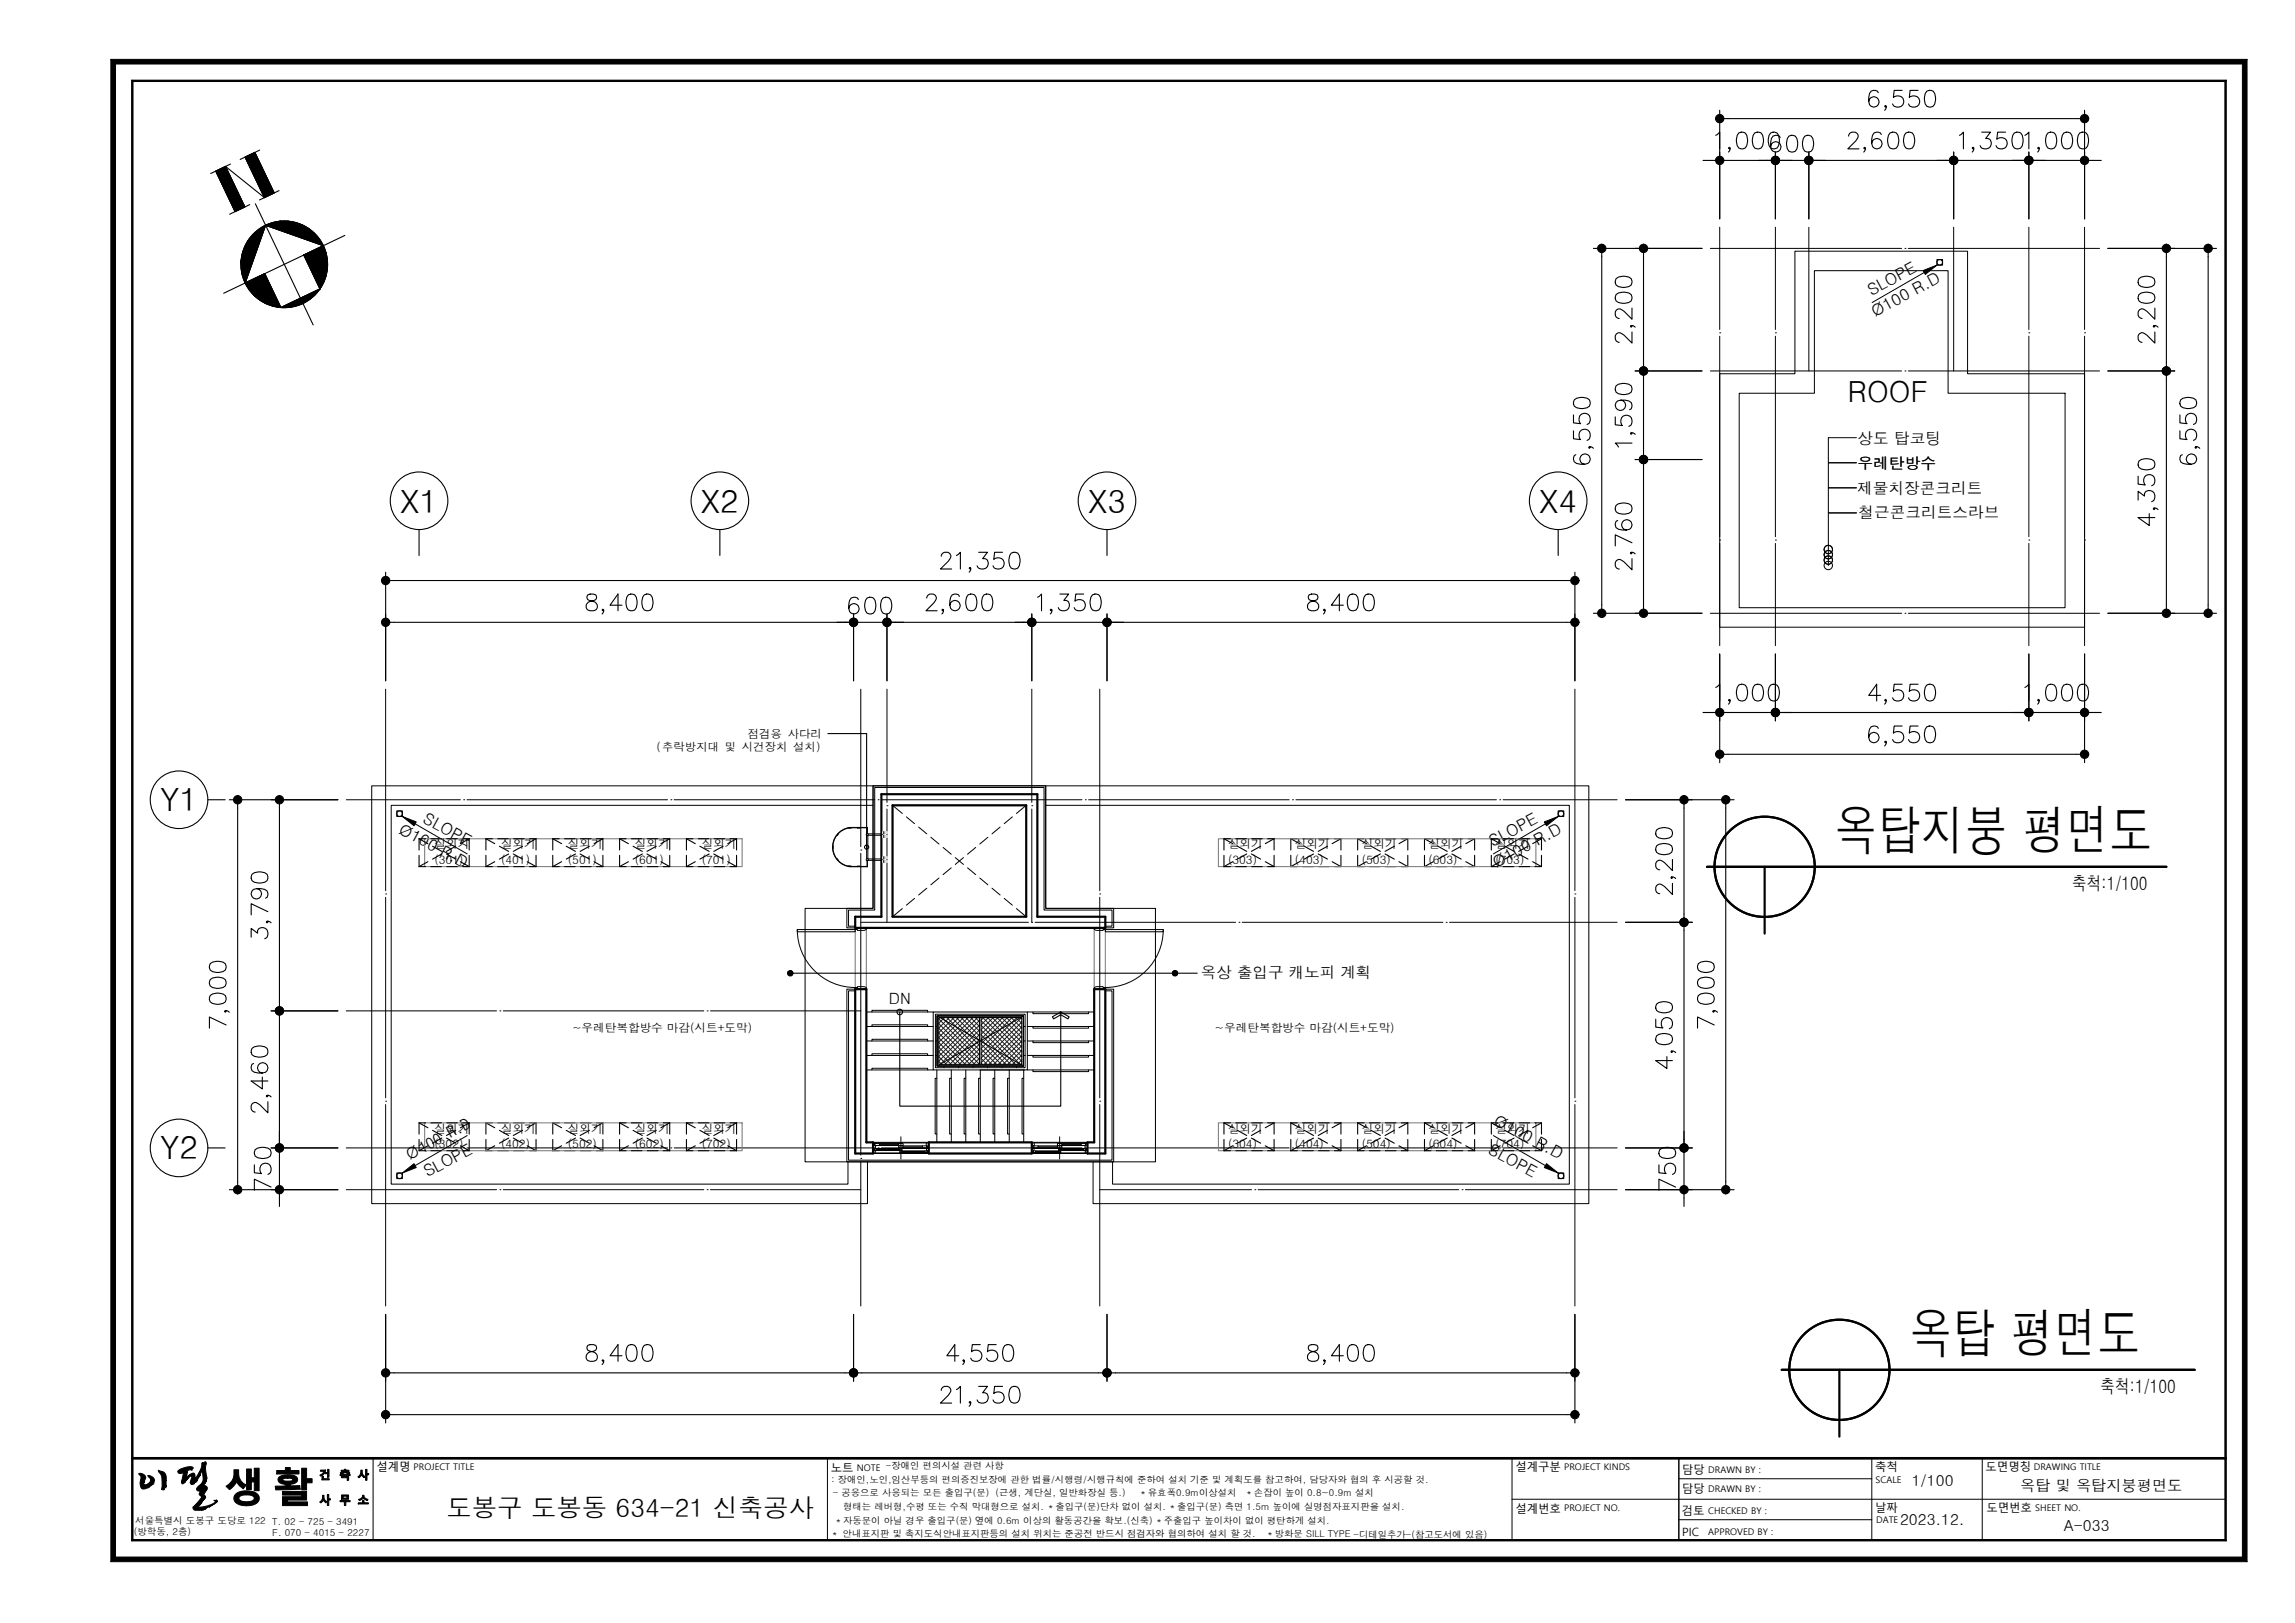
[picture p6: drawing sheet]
<svg xmlns="http://www.w3.org/2000/svg" width="420mm" height="297mm" viewBox="0 0 420 297" stroke-linecap="round" stroke-linejoin="round" font-family="sans-serif">
<defs><g id="words">
<g font-size="9.9">
<text x="335.7" y="155.6">옥탑지붕 평면도</text>
<text x="349.4" y="247.6">옥탑 평면도</text>
</g>
<g font-size="5.9">
<text x="73.2" y="93.9">X1</text>
<text x="128.3" y="93.9">X2</text>
<text x="199.1" y="93.9">X3</text>
<text x="281.7" y="93.9">X4</text>
<text x="29.3" y="148.5">Y1</text>
<text x="29.3" y="212.2">Y2</text>
</g>
<text font-size="5.3" x="338.1" y="73.5">ROOF</text>
<text font-size="4.6" x="81.7" y="277.6">도봉구 도봉동 634-21 신축공사</text>
<g font-size="3.4">
<text x="379.2" y="162.8">축척:1/100</text>
<text x="384.4" y="254.8">축척:1/100</text>
</g>
<g font-size="3">
<text x="342.5" y="54.1" transform="rotate(-28 342.5 54.1)">SLOPE</text>
<text x="343.2" y="58" transform="rotate(-28 343.2 58)">Ø100 R.D</text>
<text x="72.8" y="152.4" transform="rotate(28 72.8 152.4)">Ø100 R.D</text>
<text x="77.2" y="150.5" transform="rotate(28 77.2 150.5)">SLOPE</text>
<text x="273.2" y="155" transform="rotate(-28 273.2 155)">SLOPE</text>
<text x="273.9" y="158.9" transform="rotate(-28 273.9 158.9)">Ø100 R.D</text>
<text x="273.2" y="205.7" transform="rotate(28 273.2 205.7)">Ø100 R.D</text>
<text x="78.2" y="215.5" transform="rotate(-28 78.2 215.5)">SLOPE</text>
<text x="272.2" y="210.9" transform="rotate(28 272.2 210.9)">SLOPE</text>
</g>
<g font-size="2.9">
<text x="340" y="81.2">상도 탑코팅</text>
<text x="340" y="85.8">우레탄방수</text>
<text x="339.9" y="90.3">제물치장콘크리트</text>
<text x="340.1" y="94.8">철근콘크리트스라브</text>
<text x="74.7" y="212.5" transform="rotate(-28 74.7 212.5)">Ø100 R.D</text>
</g>
<g font-size="2.8">
<text x="219.8" y="179">옥상 출입구 캐노피 계획</text>
<text x="162.7" y="183.8">DN</text>
<text x="349.9" y="272">1/100</text>
<text x="369.7" y="272.9">옥탑 및 옥탑지붕평면도</text>
<text x="347.7" y="279.1">2023.12.</text>
<text x="377.7" y="280.2">A-033</text>
</g>
<g font-size="2.1">
<text x="120.1" y="137.5">(추락방지대 및 시건장치 설치)</text>
<text x="136.9" y="135">점검용 사다리</text>
<text x="79.5" y="155.3">실외기</text>
<text x="91.7" y="155.3">실외기</text>
<text x="103.9" y="155.3">실외기</text>
<text x="116.2" y="155.3">실외기</text>
<text x="128.4" y="155.3">실외기</text>
<text x="224.7" y="155.3">실외기</text>
<text x="237" y="155.3">실외기</text>
<text x="249.2" y="155.3">실외기</text>
<text x="261.4" y="155.3">실외기</text>
<text x="273.7" y="155.3">실외기</text>
<text x="79.5" y="158.1">(301)</text>
<text x="91.7" y="158.1">(401)</text>
<text x="103.9" y="158.1">(501)</text>
<text x="116.2" y="158.1">(601)</text>
<text x="128.4" y="158.1">(701)</text>
<text x="224.7" y="158.1">(303)</text>
<text x="237" y="158.1">(403)</text>
<text x="249.2" y="158.1">(503)</text>
<text x="261.4" y="158.1">(603)</text>
<text x="273.7" y="158.1">(703)</text>
<text x="104.7" y="188.8">~우레탄복합방수 마감(시트+도막)</text>
<text x="222.4" y="188.8">~우레탄복합방수 마감(시트+도막)</text>
<text x="79.5" y="207.3">실외기</text>
<text x="91.7" y="207.3">실외기</text>
<text x="103.9" y="207.3">실외기</text>
<text x="116.2" y="207.3">실외기</text>
<text x="128.4" y="207.3">실외기</text>
<text x="224.7" y="207.3">실외기</text>
<text x="237" y="207.3">실외기</text>
<text x="249.2" y="207.3">실외기</text>
<text x="261.4" y="207.3">실외기</text>
<text x="273.7" y="207.3">실외기</text>
<text x="79.5" y="210">(302)</text>
<text x="91.7" y="210">(402)</text>
<text x="103.9" y="210">(502)</text>
<text x="116.2" y="210">(602)</text>
<text x="128.4" y="210">(702)</text>
<text x="224.7" y="210">(304)</text>
<text x="237" y="210">(404)</text>
<text x="249.2" y="210">(504)</text>
<text x="261.4" y="210">(604)</text>
<text x="273.7" y="210">(704)</text>
<text x="68.9" y="269.3">설계명</text>
<text x="152" y="269.3">노트</text>
<text x="277.3" y="269.3">설계구분</text>
<text x="307.8" y="269.8">담당</text>
<text x="343.2" y="269.3">축척</text>
<text x="363.4" y="269.3">도면명칭</text>
<text x="307.8" y="273.3">담당</text>
<text x="277.3" y="276.8">설계번호</text>
<text x="307.7" y="277.3">검토</text>
<text x="307.8" y="281">PIC</text>
<text x="343.2" y="276.6">날짜</text>
<text x="363.5" y="276.6">도면번호</text>
</g>
<g font-size="1.7">
<text x="75.7" y="269.1">PROJECT TITLE</text>
<text x="156.8" y="269.1">NOTE -장애인 편의시설 관련 사항</text>
<text x="286.3" y="269.1">PROJECT KINDS</text>
<text x="312.6" y="269.6">DRAWN BY :</text>
<text x="372.2" y="269.1">DRAWING TITLE</text>
<text x="152.1" y="271.3">: 장애인,노인,임산부등의 편의증진보장에 관한 법률/시행령/시행규칙에 준하여 설치 기준 및 계획도를 참고하여, 담당자와 협의 후 시공할 것.</text>
<text x="152.4" y="273.8">- 공용으로 사용되는 모든 출입구(문) (근생, 계단실, 일반화장실 등.)</text>
<text x="208.4" y="273.8">＊유효폭0.9m이상설치</text>
<text x="227.8" y="273.8">＊손잡이 높이 0.8~0.9m 설치</text>
<text x="312.6" y="273.1">DRAWN BY :</text>
<text x="343.3" y="271.3">SCALE</text>
<text x="24.5" y="280.9">(방학동, 2층)</text>
<text x="24.7" y="278.9">서울특별시 도봉구 도당로 122 T. 02 - 725 - 3491</text>
<text x="49.8" y="281.1">F. 070 - 4015 - 2227</text>
<text x="151.9" y="281.3">＊ 안내표지판 및 촉지도식안내표지판등의 설치 위치는 준공전 반드시 점검자와 협의하여 설치 할 것.</text>
<text x="152.6" y="279">＊자동문이 아닐 경우 출입구(문) 옆에 0.6m 이상의 활동공간을 확보.(신축) ＊주출입구 높이차이 없이 평탄하게 설치.</text>
<text x="154.3" y="276.3">형태는 레버형,수평 또는 수직 막대형으로 설치. ＊출입구(문)단차 없이 설치. ＊출입구(문) 측면 1.5m 높이에 실명점자표지판을 설치.</text>
<text x="231.6" y="281.4">＊방화문 SILL TYPE -디테일추가-(참고도서에 있음)</text>
<text x="286.3" y="276.6">PROJECT NO.</text>
<text x="312.6" y="280.8">APPROVED BY :</text>
<text x="312.6" y="277.1">CHECKED BY :</text>
<text x="343.4" y="278.7">DATE</text>
<text x="372.5" y="276.4">SHEET NO.</text>
</g>
</g></defs>
<!-- layer: A-DOOR -->
<path d="M156.5 170.1v10.6M158.5 170.1v10.6M200.2 170.1v10.6M202.3 170.1v10.6" fill="none" stroke="#808080" stroke-width=".2"/>
<g fill="none" stroke="#000" stroke-width=".18">
<path d="M24.1 14.7h383.3l-.2 .2h-382.9zM24.1 14.7l.2 .2v251.8l-.2 .3zM407.2 14.9l.2-.2v252.3l-.2-.3zM145.9 170.1a10.6 10.6 0 0 0 10.6 10.6M145.9 170.1h10.6v.4h-10.6zM156.5 169.8h2v.3l-.4 .2h-1.2v-.2h-.4zM200.2 169.8h2.1v.3h-.4v.2h-1.3l-.4-.2zM202.3 170.1h10.6v.4h-10.6zM212.9 170.1a10.6 10.6 0 0 1-10.6 10.6M156.5 180.7h.4v-.1h1.2l.4 .1v.3h-2zM200.2 180.7l.4-.1h1.3v.1h.4v.3h-2.1zM24.1 267l.2-.3h382.9l.2 .3z"/>
<path d="M24.1 266.7h383.3l-.2 .3h-382.9zM24.1 266.7l.2 .3v14.7l-.2 .3zM407.4 266.7v15.3l-.2-.3v-14.7zM24.1 282l.2-.3h382.9l.2 .3z"/>
</g>
<!-- layer: CEN -->
<g fill="none" stroke="#000" stroke-width=".18">
<path d="M313 45.5h35M314.7 41.6v18.7M324.9 41.6v18.7M331 41.6v26.3M348.6 45.5h.1M349.2 45.5h35M357.5 41.6v26.3M371.3 41.6v18.7M381.5 41.6v18.7M313 67.9h35M314.7 60.9h.1M314.7 61.5v36.7"/>
<path d="M324.9 60.9h.1M324.9 61.5v36.7M348.6 67.9h.1M349.2 67.9h35M371.3 60.9h.1M371.3 61.5v36.7M381.5 60.9h.1M381.5 61.5v36.7M314.7 98.8h.1M314.7 99.4v18.8M324.9 98.8h.1M324.9 99.4v18.8"/>
<path d="M371.3 98.8h.1M371.3 99.4v18.8M381.5 98.8h.1M381.5 99.4v18.8M313 112.2h35M348.6 112.2h.1M349.2 112.2h35M70.6 126.1v36.9M157.5 126.1v28.8M162.3 126.1v20.7M188.8 126.1v20.7M201.3 126.1v36.9"/>
<path d="M288.2 126.1v36.9M63.4 146.4h20.8M84.9 146.4h.1M85.5 146.4h36.7M122.8 146.4h.1M123.4 146.4h36.7M157.5 155.5h.1M157.5 156.2v55.2M160.7 146.4h.1M161.3 146.4h36.7M162.3 147.4h.1M162.3 148.1v20.7"/>
<path d="M188.8 147.4h.1M188.8 148.1v20.7M198.6 146.4h.1M199.2 146.4h36.7M236.5 146.4h.1M237.2 146.4h36.7M274.5 146.4h.1M275.1 146.4h20.8M70.6 163.6h.1M70.6 164.2v36.7M157.5 168.8h30.7M188.8 168.8h.1"/>
<path d="M189.4 168.8h36.7M201.3 163.6h.1M201.3 164.2v36.7M226.7 168.8h.1M227.4 168.8h36.6M264.7 168.8h.1M265.3 168.8h30.6M288.2 163.6h.1M288.2 164.2v36.7M63.4 185h27.5M91.5 185h.1M92.1 185h36.7"/>
<path d="M129.4 185h.1M130 185h27.5M63.4 217.7h27.5M63.4 210.1h20.8M70.6 201.5h.1M70.6 202.1v36.9M84.9 210.1h.1M85.5 210.1h36.7M91.5 217.7h.1M92.1 217.7h36.7M122.8 210.1h.1M123.4 210.1h36.7"/>
<path d="M129.4 217.7h.1M130 217.7h27.5M157.5 212h.1M157.5 212.6v26.4M160.7 210.1h.1M161.3 210.1h36.7M198.6 210.1h.1M199.2 210.1h36.7M201.3 201.5h.1M201.3 202.1v36.9M201.3 217.7h27.7M229.6 217.7h.1"/>
<path d="M230.3 217.7h36.7M236.5 210.1h.1M237.2 210.1h36.7M267.6 217.7h.1M268.2 217.7h27.7M274.5 210.1h.1M275.1 210.1h20.8M288.2 201.5h.1M288.2 202.1v36.9"/>
</g>
<!-- layer: COL -->
<g fill="none" stroke="#000" stroke-width=".4">
<path d="M161.3 145.3h28.5v22.5h12.5v2h-45.8v-2h4.8zM163.3 147.4h24.5v20.4h-24.5zM312.4 158.6h84.1M322.9 158.6v12.2M156.5 181h2v28h1.3v2.1h-3.3zM200.2 181h2.1v30.1h-3.3v-2.1h1.2zM170 209h18.8v2.1h-18.8zM326.1 250.7h75.5M336.6 250.7v12.2"/>
<circle cx="322.9" cy="158.6" r="9.2"/>
<circle cx="336.6" cy="250.7" r="9.2"/>
</g>
<!-- layer: ele -->
<path d="M328.5 46h31.6v22.4h21.4v46.4h-66.8v-46.4h13.8zM332 49.5h24.5v22.5h21.4v39.2h-59.6v-39.2h13.7zM159.8 143.8h-91.8v76.5h90.8v-7.7M159.8 147.4h-88.2v69.3h83.6v-4.1M159.8 143.8h31.6v22.4h20.1v46.4h-64.2v-46.4h12.5zM191.4 143.8h99.4v76.5h-90.8v-7.7M191.4 147.4h95.8v69.3h-83.6v-4.1M156.5 169.5h-1.2v-3h4.8v-22.4h31v22.4h12.4v3h-1.2M156.5 169.8h-1.5v-3.6h4.8v-22.4h31.6v22.4h12.4v3.6h-1.5M156.5 181.3h-1.2v31h48.2v-31h-1.2M156.5 181h-1.5v31.6h48.8v-31.6h-1.5" fill="none" stroke="#000" stroke-width=".18"/>
<!-- layer: WID -->
<g fill="none" stroke="#000" stroke-width=".18">
<path d="M159.8 209.1h.4l-.2 .1v.5h.2v.5h-.4zM159.8 210.4v-.2h.2v.4h.2v.4h-.4v-.3M159.8 209h10.2M159.8 211.1h10.2M160.1 210.5h4.6M160.1 210.2h.4v.3h-.4zM160.1 209.3h.8v.3h-.8zM160.2 211h9.6M160.2 210.2h9.3M160.2 209.1h9.3M160.5 210.2h4.2M160.5 210.3h4.2"/>
<path d="M160.5 210.4h4.2M160.9 209.6h3.6M160.9 209.3h3.6M160.9 209.5h3.6M164.5 209.7h.8v.3h-.8zM164.5 209.3h.8v.3h-.8zM164.7 210.9h4.6M164.7 210.6h.4v.3h-.4zM164.7 210.2h.4v.3h-.4zM164.9 208v4.1M165.1 210.6h4.2M165.1 210.7h4.2"/>
<path d="M165.1 210.8h4.2M165.3 209.7h3.5M165.3 209.9h3.5M165.3 210h3.5M168.8 209.7h.8v.3h-.8zM169.3 210.6h.4v.3h-.4zM169.5 209.1h.5v1.1h-.5l.2-.1v-.4h-.2zM170 210.4v-.2h-.4v.4h.2v.4h.2v-.3M188.8 209.1h.5v.6h-.2v.4l.2 .1h-.5zM188.8 210.4v-.2h.4v.4h-.2v.4h-.2v-.3M188.8 209h10.2M188.8 211.1h10.2"/>
<path d="M189 211h9.6M189.1 210.6h.4v.3h-.4zM189.2 209.7h.8v.3h-.8zM189.3 210.2h9.3M189.3 209.1h9.3M189.5 210.9h4.6M189.5 210.6h4.2M189.5 210.7h4.2M189.5 210.8h4.2M190 209.7h3.5M190 209.9h3.5M190 210h3.5"/>
<path d="M193.5 209.7h.8v.3h-.8zM193.5 209.3h.8v.3h-.8zM193.7 210.6h.4v.3h-.4zM193.7 210.2h.4v.3h-.4zM193.9 208v4.1M194.1 210.2h4.2M194.1 210.3h4.2M194.1 210.4h4.2M194.1 210.5h4.6M194.3 209.6h3.5M194.3 209.3h3.5M194.3 209.5h3.5"/>
<path d="M197.8 209.3h.9v.3h-.9zM198.3 210.2h.4v.3h-.4zM198.6 209.1h.4v1.1h-.4v-.5h.2v-.5zM199 210.4v-.2h-.2v.4h-.2v.4h.4v-.3"/>
</g>
<!-- layer: PA -->
<g fill="none" stroke="#000" stroke-width=".18">
<path d="M163.3 147.4l1.8 1.5M165.9 149.5l1.5 1.2M168.1 151.3l1.5 1.3M170.4 153.2l1.4 1.3M172.6 155.1l1.5 1.2M174.1 158.8l-1.5 1.3M174.8 156.9l1.5 1.3M176.3 156.9l-1.5 1.3M177.1 158.8l1.5 1.3M178.6 155.1l-1.5 1.2M180.8 153.2l-1.5 1.3M183 151.3l-1.5 1.3"/>
<path d="M185.3 149.5l-1.5 1.2M187.8 147.4l-1.8 1.5M165.1 166.3l-1.8 1.5M167.4 164.4l-1.5 1.2M169.6 162.5l-1.5 1.3M171.8 160.7l-1.4 1.2M179.3 160.7l1.5 1.2M181.5 162.5l1.5 1.3M183.8 164.4l1.5 1.2M186 166.3l1.8 1.5"/>
</g>
<!-- layer: DIM -->
<g fill="none" stroke="#000" stroke-width=".2">
<path d="M343.7 17a.9 .9 0 0 0-1.3-.3 2.76 2.76 0 0 0-.3 2.5 .95 .95 0 0 0 1.6 .1 .95 .95 0 0 0-.4-1.5 .95 .95 0 0 0-1.3 .8M345.2 19.5l-.2 .1-.1-.1 .1-.2 .2 .2v.2l-.3 .5M348.1 16.5h-1.5l-.1 1.3a1.08 1.08 0 0 1 1.6 0 1.08 1.08 0 0 1-.2 1.6 1.08 1.08 0 0 1-1.5-.4M351 16.5h-1.4l-.2 1.3a1.08 1.08 0 0 1 1.6 0 1.08 1.08 0 0 1-.2 1.6 1.08 1.08 0 0 1-1.5-.4M352.6 16.7a.99 .99 0 0 1 1.5 .4 2.53 2.53 0 0 1-.3 2.4 .99 .99 0 0 1-1.5-.5 2.53 2.53 0 0 1 .3-2.3zM311.7 29.4h2.3M314 24.8l.7-.6v3M314.7 29.4h16.3M314.7 20.2v19.9M315.5 21.7h65.2M316.6 27.1l-.1 .1-.2-.1 .2-.2 .1 .2v.3l-.3 .4M318.2 24.3a.99 .99 0 0 1 1.5 .5 2.53 2.53 0 0 1-.3 2.3 .99 .99 0 0 1-1.5-.4 2.53 2.53 0 0 1 .3-2.4z"/>
<path d="M321.1 24.3a.99 .99 0 0 1 1.5 .5 2.53 2.53 0 0 1-.3 2.3 .99 .99 0 0 1-1.5-.4 2.53 2.53 0 0 1 .3-2.4zM324 24.3a.99 .99 0 0 1 1.5 .5 2.53 2.53 0 0 1-.3 2.3 .99 .99 0 0 1-1.5-.4 2.53 2.53 0 0 1 .3-2.4zM324.9 27.8v12.3M325.8 25.2a.9 .9 0 0 0-1.3-.3 2.75 2.75 0 0 0-.3 2.5 .95 .95 0 0 0 1.5 .1 .95 .95 0 0 0-.4-1.5 .95 .95 0 0 0-1.3 .8M327.4 24.9a.99 .99 0 0 1 1.4 .4 2.53 2.53 0 0 1-.2 2.4 .99 .99 0 0 1-1.5-.5 2.53 2.53 0 0 1 .3-2.3zM330.3 24.9a.99 .99 0 0 1 1.5 .4 2.53 2.53 0 0 1-.3 2.4 .99 .99 0 0 1-1.5-.5 2.53 2.53 0 0 1 .3-2.3zM331 27.8v12.3M331.8 29.4h25M338.3 24.9a.76 .76 0 0 1 .6-.7h.6a.75 .75 0 0 1 .4 1.1l-1.7 1.9h2M341.4 27.1l-.2 .1-.1-.1 .1-.2 .2 .2v.3l-.3 .4M344.3 24.6a.9 .9 0 0 0-1.3-.3 2.76 2.76 0 0 0-.3 2.5 .95 .95 0 0 0 1.5 .1 .95 .95 0 0 0-.4-1.5 .95 .95 0 0 0-1.3 .8M345.9 24.3a.99 .99 0 0 1 1.4 .5 2.53 2.53 0 0 1-.3 2.3 .99 .99 0 0 1-1.4-.4 2.53 2.53 0 0 1 .3-2.4z"/>
<path d="M348.8 24.3a.99 .99 0 0 1 1.5 .5 2.53 2.53 0 0 1-.3 2.3 .99 .99 0 0 1-1.5-.4 2.53 2.53 0 0 1 .3-2.4zM357.5 27.8v12.3M357.5 29.4h24M358.6 24.8l.7-.6v3M361.2 27.1l-.1 .1-.2-.1 .2-.2a.56 .56 0 0 1-.2 .9M362.7 24.2h1.6l-.9 1.1a.98 .98 0 0 1 1 1.2 .98 .98 0 0 1-1.3 .7l-.4-.1-.3-.4M367 24.2h-1.4l-.2 1.3a1.08 1.08 0 0 1 1.7 0 1.08 1.08 0 0 1-.2 1.6 1.08 1.08 0 0 1-1.6-.4M368.6 24.3a.99 .99 0 0 1 1.5 .5 2.53 2.53 0 0 1-.3 2.3 .99 .99 0 0 1-1.5-.4 2.53 2.53 0 0 1 .3-2.4zM370.6 24.8l.7-.6v3M371.3 27.8v12.3M373.2 27.1l-.2 .1-.1-.1 .1-.2 .2 .2v.3l-.3 .4M374.8 24.3a.99 .99 0 0 1 1.4 .5 2.53 2.53 0 0 1-.2 2.3 .99 .99 0 0 1-1.5-.4 2.53 2.53 0 0 1 .3-2.4z"/>
<path d="M377.7 24.3a.99 .99 0 0 1 1.5 .5 2.53 2.53 0 0 1-.3 2.3 .99 .99 0 0 1-1.5-.4 2.53 2.53 0 0 1 .3-2.4zM380.6 24.3a.99 .99 0 0 1 1.5 .5 2.53 2.53 0 0 1-.3 2.3 .99 .99 0 0 1-1.5-.4 2.53 2.53 0 0 1 .3-2.4zM381.5 20.2v19.9M382.3 29.4h2.2M291.6 45.5h19.9M293.1 46.2v65.3M295.8 53.9a2.36 2.36 0 0 1 2.7 0 .99 .99 0 0 1-.4 1.5 2.53 2.53 0 0 1-2.3-.3l-.2-.5zM295.8 51a2.36 2.36 0 0 1 2.7 0 .99 .99 0 0 1-.4 1.4 2.53 2.53 0 0 1-2.3-.2l-.2-.5zM298.5 59.6l.2 .1-.2 .2-.1-.2a.56 .56 0 0 1 .8 .2M298.7 56.4v2l-1.5-1.4a.92 .92 0 0 0-1.4-.2l-.2 .3v.6a.76 .76 0 0 0 .7 .6M300.8 46.2v20.9M385.8 45.5h19.8"/>
<path d="M391.4 53.9a2.36 2.36 0 0 1 2.8 0 .99 .99 0 0 1-.4 1.5 2.53 2.53 0 0 1-2.4-.3l-.1-.5zM391.4 51a2.36 2.36 0 0 1 2.8 0 .99 .99 0 0 1-.4 1.4 2.53 2.53 0 0 1-2.4-.2l-.1-.5zM394.2 59.6l.1 .1-.1 .2-.1-.2a.56 .56 0 0 1 .8 .2M394.3 56.4v2l-1.4-1.4a.92 .92 0 0 0-1.5-.2l-.1 .3v.6a.76 .76 0 0 0 .7 .6M396.5 46.2v20.9M404.1 46.2v65.3M288 78.8v1.5l1.3 .1a1.08 1.08 0 0 1-.1-1.6 1.08 1.08 0 0 1 1.7 .2 1.08 1.08 0 0 1-.5 1.6M288 75.9v1.5l1.3 .1a1.08 1.08 0 0 1-.1-1.6 1.08 1.08 0 0 1 1.7 .2 1.08 1.08 0 0 1-.5 1.6M288.1 73.2a2.36 2.36 0 0 1 2.8 0 .99 .99 0 0 1-.5 1.4 2.53 2.53 0 0 1-2.3-.3l-.1-.4zM295.6 76.3v1.4l1.3 .2a1.08 1.08 0 0 1 0-1.7 1.08 1.08 0 0 1 1.6 .3 1.08 1.08 0 0 1-.4 1.5M295.8 70.6a2.36 2.36 0 0 1 2.7 0 .99 .99 0 0 1-.4 1.5 2.53 2.53 0 0 1-2.3-.3l-.2-.5zM296.6 73.2a.95 .95 0 0 1 .8 1.3 .95 .95 0 0 1-1.5 .4 .95 .95 0 0 1 .1-1.5 2.76 2.76 0 0 1 2.5 .3 .9 .9 0 0 1-.3 1.3"/>
<path d="M298.5 79.2l.2 .1-.2 .2-.1-.2a.56 .56 0 0 1 .8 .2M298.7 60.7v2.1l-1.5-1.5a.92 .92 0 0 0-1.4-.1l-.2 .3v.6a.76 .76 0 0 0 .7 .5M299.2 67.9h12.3M300.8 68.6v14.7M385.8 67.9h12.2M394.3 60.7v2.1l-1.4-1.5a.92 .92 0 0 0-1.5-.1l-.1 .3v.6a.76 .76 0 0 0 .7 .5M396.5 68.6v42.9M398.9 78.8v1.5l1.3 .1a1.08 1.08 0 0 1 0-1.6 1.08 1.08 0 0 1 1.6 .2 1.08 1.08 0 0 1-.4 1.6M398.9 75.9v1.5l1.3 .1a1.08 1.08 0 0 1 0-1.6 1.08 1.08 0 0 1 1.6 .2 1.08 1.08 0 0 1-.4 1.6M399.1 73.2a2.36 2.36 0 0 1 2.7 0 .99 .99 0 0 1-.4 1.4 2.53 2.53 0 0 1-2.3-.3l-.2-.4zM288.4 83.2a.9 .9 0 0 0-.3 1.3 2.75 2.75 0 0 0 2.5 .3 .95 .95 0 0 0 .1-1.5 .95 .95 0 0 0-1.5 .4 .95 .95 0 0 0 .8 1.3M290.9 81.8l.1 .1-.1 .1-.2-.1a.56 .56 0 0 1 .9 .1"/>
<path d="M295.8 92.5a2.36 2.36 0 0 1 2.7 0 .99 .99 0 0 1-.4 1.4 2.53 2.53 0 0 1-2.3-.3l-.2-.4zM296 95.2a.9 .9 0 0 0-.2 1.4 2.75 2.75 0 0 0 2.4 .2 .95 .95 0 0 0 .1-1.5 .95 .95 0 0 0-1.5 .4 .95 .95 0 0 0 .8 1.3M298.7 99.3l-3.1-1.4v2M298.7 81.1h-3.1l.6 .7M299.2 84.1h12.3M300.8 84.9v26.6M391.3 91.5v-1.6l1.2 .9a.98 .98 0 0 1 1.1-1.1 .98 .98 0 0 1 .7 1.4l-.1 .4-.4 .3M391.3 87.1v1.5l1.3 .1a1.08 1.08 0 0 1 0-1.6 1.08 1.08 0 0 1 1.6 .2 1.08 1.08 0 0 1-.4 1.6M391.4 84.4a2.36 2.36 0 0 1 2.8 0 .99 .99 0 0 1-.4 1.4 2.53 2.53 0 0 1-2.4-.3l-.1-.4zM393.3 94v2.2l-2-1.5h3M394.2 93l.1 .1-.1 .2-.1-.2 .1-.1h.3l.4 .3M399.4 83.2a.9 .9 0 0 0-.3 1.3 2.76 2.76 0 0 0 2.5 .3 .95 .95 0 0 0 .1-1.5 .95 .95 0 0 0-1.5 .4 .95 .95 0 0 0 .8 1.3"/>
<path d="M401.8 81.8l.2 .1-.2 .1-.1-.1 .1-.1h.3l.5 .2M70.6 104.7v19.9M71.3 113.9h84.1M71.3 106.2h216.2M107.6 108.9a.62 .62 0 0 0 .3 1 1.4 1.4 0 0 1 1.4 .8 .79 .79 0 0 1-.7 1.1h-.6a.88 .88 0 0 1-.8-1 .88 .88 0 0 1 .9-.8l.6-.1a.62 .62 0 0 0 .3-1l-.4-.2zM110.5 111.6l-.2 .2-.1-.2 .1-.1a.56 .56 0 0 1-.1 .9M113.8 110.7h-2.2l1.5-2v3.1M115 108.9a.99 .99 0 0 1 1.4 .4 2.53 2.53 0 0 1-.2 2.3 .99 .99 0 0 1-1.5-.4 2.53 2.53 0 0 1 .3-2.3zM117.9 108.9a.99 .99 0 0 1 1.5 .4 2.53 2.53 0 0 1-.3 2.3 .99 .99 0 0 1-1.5-.4 2.53 2.53 0 0 1 .3-2.3zM156.2 113.9h6.1M156.2 112.4v12.2M157.1 109.7a.9 .9 0 0 0-1.3-.3 2.75 2.75 0 0 0-.3 2.5 .95 .95 0 0 0 1.5 .1 .95 .95 0 0 0-.4-1.5 .95 .95 0 0 0-1.3 .8"/>
<path d="M158.7 109.4a.99 .99 0 0 1 1.4 .5 2.53 2.53 0 0 1-.3 2.3 .99 .99 0 0 1-1.4-.4 2.53 2.53 0 0 1 .3-2.4zM161.6 109.4a.99 .99 0 0 1 1.4 .5 2.53 2.53 0 0 1-.2 2.3 .99 .99 0 0 1-1.5-.4 2.53 2.53 0 0 1 .3-2.4zM162.3 112.4v12.2M163.1 113.9h25M169.6 109.4a.76 .76 0 0 1 .6-.7h.6a.75 .75 0 0 1 .4 1.2l-1.7 1.9h2M172.3 101.8a.76 .76 0 0 1 .5-.7h.6a.75 .75 0 0 1 .5 1.1l-1.8 1.9h2.1M172.7 111.6l-.2 .2-.1-.2 .1-.1a.56 .56 0 0 1-.1 .9M175 101.6l.8-.5v3M175.6 109.1a.9 .9 0 0 0-1.3-.2 2.76 2.76 0 0 0-.3 2.4 .95 .95 0 0 0 1.5 .1 .95 .95 0 0 0-.4-1.5 .95 .95 0 0 0-1.3 .8M177.2 108.9a.99 .99 0 0 1 1.4 .4 2.53 2.53 0 0 1-.3 2.3 .99 .99 0 0 1-1.4-.4 2.53 2.53 0 0 1 .3-2.3zM177.6 104l-.1 .1-.1-.1 .1-.2a.56 .56 0 0 1-.1 .9M179.1 101.1h1.6l-.9 1.1a.98 .98 0 0 1 1.1 1.2 .98 .98 0 0 1-1.4 .7l-.4-.1-.3-.5"/>
<path d="M180.1 108.9a.99 .99 0 0 1 1.4 .4 2.53 2.53 0 0 1-.2 2.3 .99 .99 0 0 1-1.5-.4 2.53 2.53 0 0 1 .3-2.3zM183.5 101.1h-1.5l-.1 1.3a1.08 1.08 0 0 1 1.6-.1 1.08 1.08 0 0 1-.2 1.7 1.08 1.08 0 0 1-1.6-.5M185.1 101.2a.99 .99 0 0 1 1.4 .4 2.53 2.53 0 0 1-.3 2.4 .99 .99 0 0 1-1.4-.5 2.53 2.53 0 0 1 .3-2.3zM188.8 113.9h13.8M188.8 112.4v12.2M189.9 109.3l.7-.6v3.1M192.5 111.6l-.1 .2-.2-.2 .2-.1a.56 .56 0 0 1-.2 .9M194 108.7h1.6l-.9 1.2a.98 .98 0 0 1 1 1.1 .98 .98 0 0 1-1.3 .8l-.4-.2-.3-.4M198.3 108.7h-1.4l-.2 1.3a1.08 1.08 0 0 1 1.7 0 1.08 1.08 0 0 1-.2 1.6 1.08 1.08 0 0 1-1.6-.4M199.9 108.9a.99 .99 0 0 1 1.5 .4 2.53 2.53 0 0 1-.3 2.3 .99 .99 0 0 1-1.5-.4 2.53 2.53 0 0 1 .3-2.3zM202.6 112.4v12.2M203.4 113.9h84.1"/>
<path d="M239.6 108.9a.62 .62 0 0 0 .3 1 1.4 1.4 0 0 1 1.4 .8 .79 .79 0 0 1-.7 1.1h-.6a.88 .88 0 0 1-.8-1 .88 .88 0 0 1 1-.8l.5-.1a.62 .62 0 0 0 .3-1l-.4-.2zM242.5 111.6l-.2 .2-.1-.2 .1-.1a.56 .56 0 0 1-.1 .9M245.8 110.7h-2.1l1.4-2v3.1M247 108.9a.99 .99 0 0 1 1.5 .4 2.53 2.53 0 0 1-.3 2.3 .99 .99 0 0 1-1.5-.4 2.53 2.53 0 0 1 .3-2.3zM249.9 108.9a.99 .99 0 0 1 1.5 .4 2.53 2.53 0 0 1-.3 2.3 .99 .99 0 0 1-1.5-.4 2.53 2.53 0 0 1 .3-2.3zM288.2 104.7v19.9M291.6 112.2h19.9M298.5 101.1l.2 .1-.2 .2-.1-.2a.56 .56 0 0 1 .8 .2M298.7 102.2v2.1l-1.5-1.5a.92 .92 0 0 0-1.4-.1l-.2 .3v.5a.76 .76 0 0 0 .7 .6M314.7 119.7v19.9M324.9 119.7v12.2M371.3 119.7v12.2"/>
<path d="M381.5 119.7v19.9M385.8 112.2h19.8M311.7 130.4h2.3M314 125.8l.7-.6v3.1M314.7 130.4h10.2M315.5 138h65.2M316.6 128.1l-.1 .2-.2-.2 .2-.1 .1 .1v.3l-.3 .5M318.2 125.4a.99 .99 0 0 1 1.5 .4 2.53 2.53 0 0 1-.3 2.3 .99 .99 0 0 1-1.5-.4 2.53 2.53 0 0 1 .3-2.3zM321.1 125.4a.99 .99 0 0 1 1.5 .4 2.53 2.53 0 0 1-.3 2.3 .99 .99 0 0 1-1.5-.4 2.53 2.53 0 0 1 .3-2.3zM324 125.4a.99 .99 0 0 1 1.5 .4 2.53 2.53 0 0 1-.3 2.3 .99 .99 0 0 1-1.5-.4 2.53 2.53 0 0 1 .3-2.3zM325.7 130.4h44.8M343.7 133.3a.9 .9 0 0 0-1.3-.3 2.76 2.76 0 0 0-.3 2.5 .95 .95 0 0 0 1.6 .1 .95 .95 0 0 0-.4-1.5 .95 .95 0 0 0-1.3 .8"/>
<path d="M344.2 127.3h-2.2l1.4-2.1v3.1M345.2 135.8l-.2 .1-.1-.1 .1-.2a.56 .56 0 0 1-.1 .9M345.2 128.1l-.2 .2-.1-.2 .1-.1 .2 .1v.3l-.3 .5M348.1 132.9h-1.5l-.1 1.3a1.08 1.08 0 0 1 1.6-.1 1.08 1.08 0 0 1-.2 1.7 1.08 1.08 0 0 1-1.5-.5M348.1 125.2h-1.5l-.1 1.3a1.08 1.08 0 0 1 1.6 0 1.08 1.08 0 0 1-.2 1.6 1.08 1.08 0 0 1-1.5-.4M351 132.9h-1.4l-.2 1.3a1.08 1.08 0 0 1 1.6-.1 1.08 1.08 0 0 1-.2 1.7 1.08 1.08 0 0 1-1.5-.5M351 125.2h-1.4l-.2 1.3a1.08 1.08 0 0 1 1.6 0 1.08 1.08 0 0 1-.2 1.6 1.08 1.08 0 0 1-1.5-.4M352.6 133a.99 .99 0 0 1 1.5 .4 2.53 2.53 0 0 1-.3 2.4 .99 .99 0 0 1-1.5-.5 2.53 2.53 0 0 1 .3-2.3zM352.6 125.4a.99 .99 0 0 1 1.5 .4 2.53 2.53 0 0 1-.3 2.3 .99 .99 0 0 1-1.5-.4 2.53 2.53 0 0 1 .3-2.3zM370.6 125.8l.7-.6v3.1M371.3 130.4h10.2M373.2 128.1l-.2 .2-.1-.2 .1-.1 .2 .1v.3l-.3 .5"/>
<path d="M374.8 125.4a.99 .99 0 0 1 1.4 .4 2.53 2.53 0 0 1-.2 2.3 .99 .99 0 0 1-1.5-.4 2.53 2.53 0 0 1 .3-2.3zM377.7 125.4a.99 .99 0 0 1 1.5 .4 2.53 2.53 0 0 1-.3 2.3 .99 .99 0 0 1-1.5-.4 2.53 2.53 0 0 1 .3-2.3zM380.6 125.4a.99 .99 0 0 1 1.5 .4 2.53 2.53 0 0 1-.3 2.3 .99 .99 0 0 1-1.5-.4 2.53 2.53 0 0 1 .3-2.3zM382.3 130.4h2.2M42 146.4h19.8M43.5 147.1v69.8M46.1 160a2.36 2.36 0 0 1 2.8 0 .99 .99 0 0 1-.5 1.4 2.53 2.53 0 0 1-2.3-.2l-.1-.5zM51.1 147.1v37.1M297.5 146.4h19.9M303.2 154.8a2.36 2.36 0 0 1 2.7 0 .99 .99 0 0 1-.4 1.5 2.53 2.53 0 0 1-2.3-.3l-.2-.5zM303.2 151.9a2.36 2.36 0 0 1 2.7 0 .99 .99 0 0 1-.4 1.4 2.53 2.53 0 0 1-2.3-.2l-.2-.5zM306.1 157.3v2l-1.5-1.4a.92 .92 0 0 0-1.4-.2l-.2 .3v.6a.76 .76 0 0 0 .7 .6"/>
<path d="M308.2 147.1v20.9M315.8 147.1v69.8M38.5 179.3a2.36 2.36 0 0 1 2.7 0 .99 .99 0 0 1-.4 1.4 2.53 2.53 0 0 1-2.3-.3l-.2-.4zM38.5 176.4a2.36 2.36 0 0 1 2.7 0 .99 .99 0 0 1-.4 1.4 2.53 2.53 0 0 1-2.3-.3l-.2-.4zM46 171.5v-1.6l1.1 .9a.98 .98 0 0 1 1.2-1.1 .98 .98 0 0 1 .7 1.4l-.1 .4-.5 .3M47 162.6a.95 .95 0 0 1 .8 1.3 .95 .95 0 0 1-1.5 .4 .95 .95 0 0 1 .1-1.5 2.75 2.75 0 0 1 2.5 .2 .9 .9 0 0 1-.3 1.4M48.9 168.6l.1 .1-.1 .2-.2-.2a.56 .56 0 0 1 .9 .2M49 166.8l-3-1.4v2M144.6 178.1h74.5M215 178.1h.1M297.5 168.8h12.2M305.9 160.5l.2 .1-.2 .2-.1-.2a.56 .56 0 0 1 .9 .2"/>
<path d="M306.1 161.6v2.1l-1.5-1.5a.92 .92 0 0 0-1.4-.1l-.2 .3v.6a.76 .76 0 0 0 .7 .5M308.2 169.5v39.8M310.8 179.3a2.36 2.36 0 0 1 2.8 0 .99 .99 0 0 1-.5 1.4 2.53 2.53 0 0 1-2.3-.3l-.1-.4zM310.8 176.4a2.36 2.36 0 0 1 2.8 0 .99 .99 0 0 1-.5 1.4 2.53 2.53 0 0 1-2.3-.3l-.1-.4zM38.5 182.2a2.36 2.36 0 0 1 2.7 0 .99 .99 0 0 1-.4 1.4 2.53 2.53 0 0 1-2.3-.3l-.2-.4zM41.2 184.9l.2 .2-.2 .1-.1-.1a.56 .56 0 0 1 .9 .1M41.4 187.6l-3.1-1.5v2M46.1 191.8a2.36 2.36 0 0 1 2.8 0 .99 .99 0 0 1-.5 1.5 2.53 2.53 0 0 1-2.3-.3l-.1-.4zM46.4 194.6a.9 .9 0 0 0-.3 1.3 2.75 2.75 0 0 0 2.5 .3 .95 .95 0 0 0 .1-1.5 .95 .95 0 0 0-1.5 .4 .95 .95 0 0 0 .8 1.3M48 197.1v2.2l-2-1.5h3M49.6 185h12.2M51.1 185.8v23.5"/>
<path d="M303 186.5v1.5l1.3 .1a1.08 1.08 0 0 1 0-1.6 1.08 1.08 0 0 1 1.6 .2 1.08 1.08 0 0 1-.4 1.6M303.2 189.6a2.36 2.36 0 0 1 2.7 0 .99 .99 0 0 1-.4 1.4 2.53 2.53 0 0 1-2.3-.3l-.2-.4zM303.2 183.7a2.36 2.36 0 0 1 2.7 0 .99 .99 0 0 1-.4 1.5 2.53 2.53 0 0 1-2.3-.3l-.2-.4zM305.1 193.4v2.1l-2.1-1.4h3.1M305.9 192.3l.2 .2-.2 .1-.1-.1a.56 .56 0 0 1 .9 .1M310.8 182.2a2.36 2.36 0 0 1 2.8 0 .99 .99 0 0 1-.5 1.4 2.53 2.53 0 0 1-2.3-.3l-.1-.4zM313.6 184.9l.1 .2-.1 .1-.2-.1a.56 .56 0 0 1 .9 .1M313.7 187.6l-3-1.5v2M42 217.7h19.8M46.6 213.2v1.4l1.3 .2a1.08 1.08 0 0 1-.1-1.7 1.08 1.08 0 0 1 1.7 .2 1.08 1.08 0 0 1-.5 1.6M46.7 210.4a2.36 2.36 0 0 1 2.8 0 .99 .99 0 0 1-.5 1.4 2.53 2.53 0 0 1-2.3-.2l-.1-.5zM48.9 200.4l.1 .2-.1 .1-.2-.1a.56 .56 0 0 1 .9 .1"/>
<path d="M49 201.6v2l-1.4-1.4a.92 .92 0 0 0-1.5-.2l-.1 .3v.6a.76 .76 0 0 0 .7 .6M49.6 217.2l-3-1.4v2M49.6 210.1h12.2M51.1 210.1v7.6M51.1 218.5v2.3M297.5 210.1h12.2M297.5 217.7h19.9M303.6 213.2v1.4l1.3 .2a1.08 1.08 0 0 1 0-1.7 1.08 1.08 0 0 1 1.6 .2 1.08 1.08 0 0 1-.4 1.6M303.7 210.4a2.36 2.36 0 0 1 2.8 0 .99 .99 0 0 1-.4 1.4 2.53 2.53 0 0 1-2.4-.2l-.1-.5zM306.7 217.2l-3.1-1.4v2M308.2 210.1v7.6M308.2 218.5v2.3"/>
<path d="M70.6 240.5v19.9M71.3 251.2h84.1M71.3 258.9h216.2M107.6 246.2a.62 .62 0 0 0 .3 1 1.4 1.4 0 0 1 1.4 .9 .79 .79 0 0 1-.7 1h-.6a.88 .88 0 0 1-.8-.9 .88 .88 0 0 1 .9-.8l.6-.2a.62 .62 0 0 0 .3-1l-.4-.1zM110.5 249l-.2 .1-.1-.1 .1-.2a.56 .56 0 0 1-.1 .9M113.8 248.1h-2.2l1.5-2v3M115 246.2a.99 .99 0 0 1 1.4 .4 2.53 2.53 0 0 1-.2 2.4 .99 .99 0 0 1-1.5-.5 2.53 2.53 0 0 1 .3-2.3zM117.9 246.2a.99 .99 0 0 1 1.5 .4 2.53 2.53 0 0 1-.3 2.4 .99 .99 0 0 1-1.5-.5 2.53 2.53 0 0 1 .3-2.3zM156.2 240.5v12.3M157 251.2h44.8M172.3 254.4a.76 .76 0 0 1 .5-.7h.6a.75 .75 0 0 1 .5 1.2l-1.8 1.9h2.1M175 254.3l.8-.6v3.1"/>
<path d="M175.5 248.1h-2.2l1.4-2v3M176.5 249l-.2 .1-.1-.1 .1-.2a.56 .56 0 0 1-.1 .9M177.6 256.6l-.1 .2-.1-.2 .1-.1a.56 .56 0 0 1-.1 .8M179.1 253.7h1.6l-.9 1.2a.98 .98 0 0 1 1.1 1.1 .98 .98 0 0 1-1.4 .8l-.4-.2-.3-.4M179.4 246.1h-1.5l-.1 1.3a1.08 1.08 0 0 1 1.6-.1 1.08 1.08 0 0 1-.2 1.7 1.08 1.08 0 0 1-1.6-.5M182.3 246.1h-1.4l-.2 1.3a1.08 1.08 0 0 1 1.6-.1 1.08 1.08 0 0 1-.2 1.7 1.08 1.08 0 0 1-1.5-.5M183.5 253.7h-1.5l-.1 1.3a1.08 1.08 0 0 1 1.6 0 1.08 1.08 0 0 1-.2 1.6 1.08 1.08 0 0 1-1.6-.4M183.9 246.2a.99 .99 0 0 1 1.5 .4 2.53 2.53 0 0 1-.3 2.4 .99 .99 0 0 1-1.5-.5 2.53 2.53 0 0 1 .3-2.3zM185.1 253.8a.99 .99 0 0 1 1.4 .5 2.53 2.53 0 0 1-.3 2.3 .99 .99 0 0 1-1.4-.4 2.53 2.53 0 0 1 .3-2.4zM202.6 240.5v12.3M203.4 251.2h84.1M239.6 246.2a.62 .62 0 0 0 .3 1 1.4 1.4 0 0 1 1.4 .9 .79 .79 0 0 1-.7 1h-.6a.88 .88 0 0 1-.8-.9 .88 .88 0 0 1 1-.8l.5-.2a.62 .62 0 0 0 .3-1l-.4-.1z"/>
<path d="M242.5 249l-.2 .1-.1-.1 .1-.2a.56 .56 0 0 1-.1 .9M245.8 248.1h-2.1l1.4-2v3M247 246.2a.99 .99 0 0 1 1.5 .4 2.53 2.53 0 0 1-.3 2.4 .99 .99 0 0 1-1.5-.5 2.53 2.53 0 0 1 .3-2.3zM249.9 246.2a.99 .99 0 0 1 1.5 .4 2.53 2.53 0 0 1-.3 2.4 .99 .99 0 0 1-1.5-.5 2.53 2.53 0 0 1 .3-2.3zM288.2 240.5v19.9"/>
</g>
<g fill="none" stroke="#000" stroke-width=".18">
<path d="M314 21.7h1.5a.76 .76 0 0 1-.8 .8 .76 .76 0 0 1-.7-.8zM314 29.4h1.5a.76 .76 0 0 1-.8 .7 .76 .76 0 0 1-.7-.7zM314.2 21.2a.76 .76 0 0 1 .8-.2 .76 .76 0 0 1 .5 .7h-1.5zM314.2 28.8a.76 .76 0 0 1 .8-.2 .76 .76 0 0 1 .5 .8h-1.5zM324.1 29.4h1.6a.76 .76 0 0 1-.8 .7 .76 .76 0 0 1-.8-.7zM324.4 28.8a.76 .76 0 0 1 .8-.2 .76 .76 0 0 1 .5 .8h-1.6zM330.3 29.4h1.5a.76 .76 0 0 1-.8 .7 .76 .76 0 0 1-.7-.7zM330.5 28.8a.76 .76 0 0 1 .8-.2 .76 .76 0 0 1 .5 .8h-1.5zM356.8 29.4h1.5a.76 .76 0 0 1-.8 .7 .76 .76 0 0 1-.7-.7zM357 28.8a.76 .76 0 0 1 .8-.2 .76 .76 0 0 1 .5 .8h-1.5zM370.5 29.4h1.6a.76 .76 0 0 1-.8 .7 .76 .76 0 0 1-.8-.7zM370.8 28.8a.76 .76 0 0 1 .8-.2 .76 .76 0 0 1 .5 .8h-1.6z"/>
<path d="M380.7 21.7h1.6a.76 .76 0 0 1-.8 .8 .76 .76 0 0 1-.8-.8zM380.7 29.4h1.6a.76 .76 0 0 1-.8 .7 .76 .76 0 0 1-.8-.7zM380.9 21.2a.76 .76 0 0 1 .9-.2 .76 .76 0 0 1 .5 .7h-1.6zM380.9 28.8a.76 .76 0 0 1 .9-.2 .76 .76 0 0 1 .5 .8h-1.6zM292.6 44.9l.5-.2v1.5a.76 .76 0 0 1-.7-.5 .76 .76 0 0 1 .2-.8zM293.1 44.7a.76 .76 0 0 1 .8 .8 .76 .76 0 0 1-.8 .7zM300.2 44.9l.6-.2v1.5a.76 .76 0 0 1-.7-.5 .76 .76 0 0 1 .1-.8zM300.8 44.7a.76 .76 0 0 1 .7 .8 .76 .76 0 0 1-.7 .7zM395.9 44.9l.6-.2v1.5a.76 .76 0 0 1-.7-.5 .76 .76 0 0 1 .1-.8zM396.5 44.7a.76 .76 0 0 1 .7 .8 .76 .76 0 0 1-.7 .7zM403.6 44.9l.5-.2v1.5a.76 .76 0 0 1-.7-.5 .76 .76 0 0 1 .2-.8zM404.1 44.7a.76 .76 0 0 1 .8 .8 .76 .76 0 0 1-.8 .7z"/>
<path d="M300.2 67.3l.6-.2v1.5a.76 .76 0 0 1-.7-.4 .76 .76 0 0 1 .1-.9zM300.8 67.1a.76 .76 0 0 1 .7 .8 .76 .76 0 0 1-.7 .7zM395.9 67.3l.6-.2v1.5a.76 .76 0 0 1-.7-.4 .76 .76 0 0 1 .1-.9zM396.5 67.1a.76 .76 0 0 1 .7 .8 .76 .76 0 0 1-.7 .7zM300.2 83.6l.6-.3v1.6a.76 .76 0 0 1-.7-.5 .76 .76 0 0 1 .1-.8zM300.8 83.3a.76 .76 0 0 1 .7 .8 .76 .76 0 0 1-.7 .8zM69.8 113.9h1.5a.76 .76 0 0 1-.7 .7 .76 .76 0 0 1-.8-.7zM69.8 106.2h1.5a.76 .76 0 0 1-.7 .8 .76 .76 0 0 1-.8-.8zM70 113.3a.76 .76 0 0 1 .9-.1 .76 .76 0 0 1 .4 .7h-1.5zM70 105.7a.76 .76 0 0 1 .9-.2 .76 .76 0 0 1 .4 .7h-1.5zM155.4 113.9h1.6a.76 .76 0 0 1-.8 .7 .76 .76 0 0 1-.8-.7zM155.7 113.3a.76 .76 0 0 1 .8-.1 .76 .76 0 0 1 .5 .7h-1.6z"/>
<path d="M161.6 113.9h1.5a.76 .76 0 0 1-.8 .7 .76 .76 0 0 1-.7-.7zM161.8 113.3a.76 .76 0 0 1 .8-.1 .76 .76 0 0 1 .5 .7h-1.5zM188.1 113.9h1.5a.76 .76 0 0 1-.8 .7 .76 .76 0 0 1-.7-.7zM188.3 113.3a.76 .76 0 0 1 .8-.1 .76 .76 0 0 1 .5 .7h-1.5zM201.8 113.9h1.6a.76 .76 0 0 1-.8 .7 .76 .76 0 0 1-.8-.7zM202 113.3a.76 .76 0 0 1 .9-.1 .76 .76 0 0 1 .5 .7h-1.6zM287.5 113.9h1.5a.76 .76 0 0 1-.8 .7 .76 .76 0 0 1-.7-.7zM287.5 106.2h1.5a.76 .76 0 0 1-.8 .8 .76 .76 0 0 1-.7-.8zM287.7 113.3a.76 .76 0 0 1 .8-.1 .76 .76 0 0 1 .5 .7h-1.5zM287.7 105.7a.76 .76 0 0 1 .8-.2 .76 .76 0 0 1 .5 .7h-1.5zM292.6 111.7l.5-.2v1.5a.76 .76 0 0 1-.7-.5 .76 .76 0 0 1 .2-.8zM293.1 111.5a.76 .76 0 0 1 .8 .7 .76 .76 0 0 1-.8 .8z"/>
<path d="M300.2 111.7l.6-.2v1.5a.76 .76 0 0 1-.7-.5 .76 .76 0 0 1 .1-.8zM300.8 111.5a.76 .76 0 0 1 .7 .7 .76 .76 0 0 1-.7 .8zM395.9 111.7l.6-.2v1.5a.76 .76 0 0 1-.7-.5 .76 .76 0 0 1 .1-.8zM396.5 111.5a.76 .76 0 0 1 .7 .7 .76 .76 0 0 1-.7 .8zM403.6 111.7l.5-.2v1.5a.76 .76 0 0 1-.7-.5 .76 .76 0 0 1 .2-.8zM404.1 111.5a.76 .76 0 0 1 .8 .7 .76 .76 0 0 1-.8 .8zM314 138h1.5a.76 .76 0 0 1-.8 .8 .76 .76 0 0 1-.7-.8zM314 130.4h1.5a.76 .76 0 0 1-.8 .7 .76 .76 0 0 1-.7-.7zM314.2 137.5a.76 .76 0 0 1 .8-.2 .76 .76 0 0 1 .5 .7h-1.5zM314.2 129.8a.76 .76 0 0 1 .8-.1 .76 .76 0 0 1 .5 .7h-1.5zM324.1 130.4h1.6a.76 .76 0 0 1-.8 .7 .76 .76 0 0 1-.8-.7zM324.4 129.8a.76 .76 0 0 1 .8-.1 .76 .76 0 0 1 .5 .7h-1.6z"/>
<path d="M370.5 130.4h1.6a.76 .76 0 0 1-.8 .7 .76 .76 0 0 1-.8-.7zM370.8 129.8a.76 .76 0 0 1 .8-.1 .76 .76 0 0 1 .5 .7h-1.6zM380.7 138h1.6a.76 .76 0 0 1-.8 .8 .76 .76 0 0 1-.8-.8zM380.7 130.4h1.6a.76 .76 0 0 1-.8 .7 .76 .76 0 0 1-.8-.7zM380.9 137.5a.76 .76 0 0 1 .9-.2 .76 .76 0 0 1 .5 .7h-1.6zM380.9 129.8a.76 .76 0 0 1 .9-.1 .76 .76 0 0 1 .5 .7h-1.6zM43 145.8l.5-.2v1.5a.76 .76 0 0 1-.7-.5 .76 .76 0 0 1 .2-.8zM43.5 145.6a.76 .76 0 0 1 .8 .8 .76 .76 0 0 1-.8 .7zM50.6 145.8l.5-.2v1.5a.76 .76 0 0 1-.7-.5 .76 .76 0 0 1 .2-.8zM51.1 145.6a.76 .76 0 0 1 .8 .8 .76 .76 0 0 1-.8 .7zM307.6 145.8l.6-.2v1.5a.76 .76 0 0 1-.7-.5 .76 .76 0 0 1 .1-.8zM308.2 145.6a.76 .76 0 0 1 .7 .8 .76 .76 0 0 1-.7 .7z"/>
<path d="M315.3 145.8l.5-.2v1.5a.76 .76 0 0 1-.7-.5 .76 .76 0 0 1 .2-.8zM315.8 145.6a.76 .76 0 0 1 .8 .8 .76 .76 0 0 1-.8 .7zM144.1 178.1h.5l-.4 .3zM144.2 178.4l.4-.3-.1 .5zM144.2 177.8l.3-.2 .1 .5zM144.5 177.6h.3l-.2 .5zM144.6 178.1l.2 .5h-.3zM144.6 178.1l.4 .3-.2 .2zM144.6 178.1h.5l-.1 .3zM144.6 178.1l.4-.3 .1 .3zM144.8 177.6l.2 .2-.4 .3zM214.5 178.1h.5l-.4 .3z"/>
<path d="M214.6 178.4l.4-.3-.1 .5zM214.6 177.8l.3-.2 .1 .5zM214.9 177.6h.3l-.2 .5zM215 178.1l.2 .5h-.3zM215 178.1l.4 .3-.2 .2zM215 178.1h.5l-.1 .3zM215 178.1l.4-.3 .1 .3zM215.2 177.6l.2 .2-.4 .3zM307.6 168.2l.6-.2v1.5a.76 .76 0 0 1-.7-.4 .76 .76 0 0 1 .1-.9zM308.2 168a.76 .76 0 0 1 .7 .8 .76 .76 0 0 1-.7 .7zM50.6 184.4l.5-.2v1.6a.76 .76 0 0 1-.7-.5 .76 .76 0 0 1 .2-.9zM51.1 184.2a.76 .76 0 0 1 .8 .8 .76 .76 0 0 1-.8 .8z"/>
<path d="M43 217.2l.5-.3v1.6a.76 .76 0 0 1-.7-.5 .76 .76 0 0 1 .2-.8zM43.5 216.9a.76 .76 0 0 1 .8 .8 .76 .76 0 0 1-.8 .8zM50.6 209.5l.5-.2v1.5a.76 .76 0 0 1-.7-.4 .76 .76 0 0 1 .2-.9zM50.6 217.2l.5-.3v1.6a.76 .76 0 0 1-.7-.5 .76 .76 0 0 1 .2-.8zM51.1 209.3a.76 .76 0 0 1 .8 .8 .76 .76 0 0 1-.8 .7zM51.1 216.9a.76 .76 0 0 1 .8 .8 .76 .76 0 0 1-.8 .8zM307.6 217.2l.6-.3v1.6a.76 .76 0 0 1-.7-.5 .76 .76 0 0 1 .1-.8zM307.6 209.5l.6-.2v1.5a.76 .76 0 0 1-.7-.4 .76 .76 0 0 1 .1-.9zM308.2 216.9a.76 .76 0 0 1 .7 .8 .76 .76 0 0 1-.7 .8zM308.2 209.3a.76 .76 0 0 1 .7 .8 .76 .76 0 0 1-.7 .7zM315.3 217.2l.5-.3v1.6a.76 .76 0 0 1-.7-.5 .76 .76 0 0 1 .2-.8zM315.8 216.9a.76 .76 0 0 1 .8 .8 .76 .76 0 0 1-.8 .8z"/>
<path d="M69.8 251.2h1.5a.76 .76 0 0 1-.7 .8 .76 .76 0 0 1-.8-.8zM69.8 258.9h1.5a.76 .76 0 0 1-.7 .7 .76 .76 0 0 1-.8-.7zM70 250.7a.76 .76 0 0 1 .9-.2 .76 .76 0 0 1 .4 .7h-1.5zM70 258.3a.76 .76 0 0 1 .9-.1 .76 .76 0 0 1 .4 .7h-1.5zM155.4 251.2h1.6a.76 .76 0 0 1-.8 .8 .76 .76 0 0 1-.8-.8zM155.7 250.7a.76 .76 0 0 1 .8-.2 .76 .76 0 0 1 .5 .7h-1.6zM201.8 251.2h1.6a.76 .76 0 0 1-.8 .8 .76 .76 0 0 1-.8-.8zM202 250.7a.76 .76 0 0 1 .9-.2 .76 .76 0 0 1 .5 .7h-1.6zM287.5 251.2h1.5a.76 .76 0 0 1-.8 .8 .76 .76 0 0 1-.7-.8zM287.5 258.9h1.5a.76 .76 0 0 1-.8 .7 .76 .76 0 0 1-.7-.7zM287.7 250.7a.76 .76 0 0 1 .8-.2 .76 .76 0 0 1 .5 .7h-1.5zM287.7 258.3a.76 .76 0 0 1 .8-.1 .76 .76 0 0 1 .5 .7h-1.5z"/>
</g>
<g fill="#000">
<path d="M314 21.7h1.5a.76 .76 0 0 1-.8 .8 .76 .76 0 0 1-.7-.8zM314 29.4h1.5a.76 .76 0 0 1-.8 .7 .76 .76 0 0 1-.7-.7zM314.2 21.2a.76 .76 0 0 1 .8-.2 .76 .76 0 0 1 .5 .7h-1.5zM314.2 28.8a.76 .76 0 0 1 .8-.2 .76 .76 0 0 1 .5 .8h-1.5zM324.1 29.4h1.6a.76 .76 0 0 1-.8 .7 .76 .76 0 0 1-.8-.7zM324.4 28.8a.76 .76 0 0 1 .8-.2 .76 .76 0 0 1 .5 .8h-1.6zM330.3 29.4h1.5a.76 .76 0 0 1-.8 .7 .76 .76 0 0 1-.7-.7zM330.5 28.8a.76 .76 0 0 1 .8-.2 .76 .76 0 0 1 .5 .8h-1.5zM356.8 29.4h1.5a.76 .76 0 0 1-.8 .7 .76 .76 0 0 1-.7-.7zM357 28.8a.76 .76 0 0 1 .8-.2 .76 .76 0 0 1 .5 .8h-1.5zM370.5 29.4h1.6a.76 .76 0 0 1-.8 .7 .76 .76 0 0 1-.8-.7zM370.8 28.8a.76 .76 0 0 1 .8-.2 .76 .76 0 0 1 .5 .8h-1.6z"/>
<path d="M380.7 21.7h1.6a.76 .76 0 0 1-.8 .8 .76 .76 0 0 1-.8-.8zM380.7 29.4h1.6a.76 .76 0 0 1-.8 .7 .76 .76 0 0 1-.8-.7zM380.9 21.2a.76 .76 0 0 1 .9-.2 .76 .76 0 0 1 .5 .7h-1.6zM380.9 28.8a.76 .76 0 0 1 .9-.2 .76 .76 0 0 1 .5 .8h-1.6zM293.1 44.7a.76 .76 0 0 1 .8 .8 .76 .76 0 0 1-.8 .7zM292.6 44.9l.5-.2v1.5a.76 .76 0 0 1-.7-.5 .76 .76 0 0 1 .2-.8zM300.8 44.7a.76 .76 0 0 1 .7 .8 .76 .76 0 0 1-.7 .7zM300.2 44.9l.6-.2v1.5a.76 .76 0 0 1-.7-.5 .76 .76 0 0 1 .1-.8zM396.5 44.7a.76 .76 0 0 1 .7 .8 .76 .76 0 0 1-.7 .7zM395.9 44.9l.6-.2v1.5a.76 .76 0 0 1-.7-.5 .76 .76 0 0 1 .1-.8zM404.1 44.7a.76 .76 0 0 1 .8 .8 .76 .76 0 0 1-.8 .7zM403.6 44.9l.5-.2v1.5a.76 .76 0 0 1-.7-.5 .76 .76 0 0 1 .2-.8z"/>
<path d="M300.8 67.1a.76 .76 0 0 1 .7 .8 .76 .76 0 0 1-.7 .7zM300.2 67.3l.6-.2v1.5a.76 .76 0 0 1-.7-.4 .76 .76 0 0 1 .1-.9zM395.9 67.3l.6-.2v1.5a.76 .76 0 0 1-.7-.4 .76 .76 0 0 1 .1-.9zM396.5 67.1a.76 .76 0 0 1 .7 .8 .76 .76 0 0 1-.7 .7zM300.8 83.3a.76 .76 0 0 1 .7 .8 .76 .76 0 0 1-.7 .8zM300.2 83.6l.6-.3v1.6a.76 .76 0 0 1-.7-.5 .76 .76 0 0 1 .1-.8zM69.8 113.9h1.5a.76 .76 0 0 1-.7 .7 .76 .76 0 0 1-.8-.7zM69.8 106.2h1.5a.76 .76 0 0 1-.7 .8 .76 .76 0 0 1-.8-.8zM70 113.3a.76 .76 0 0 1 .9-.1 .76 .76 0 0 1 .4 .7h-1.5zM70 105.7a.76 .76 0 0 1 .9-.2 .76 .76 0 0 1 .4 .7h-1.5zM155.4 113.9h1.6a.76 .76 0 0 1-.8 .7 .76 .76 0 0 1-.8-.7zM155.7 113.3a.76 .76 0 0 1 .8-.1 .76 .76 0 0 1 .5 .7h-1.6z"/>
<path d="M161.6 113.9h1.5a.76 .76 0 0 1-.8 .7 .76 .76 0 0 1-.7-.7zM161.8 113.3a.76 .76 0 0 1 .8-.1 .76 .76 0 0 1 .5 .7h-1.5zM188.1 113.9h1.5a.76 .76 0 0 1-.8 .7 .76 .76 0 0 1-.7-.7zM188.3 113.3a.76 .76 0 0 1 .8-.1 .76 .76 0 0 1 .5 .7h-1.5zM201.8 113.9h1.6a.76 .76 0 0 1-.8 .7 .76 .76 0 0 1-.8-.7zM202 113.3a.76 .76 0 0 1 .9-.1 .76 .76 0 0 1 .5 .7h-1.6zM287.5 113.9h1.5a.76 .76 0 0 1-.8 .7 .76 .76 0 0 1-.7-.7zM287.5 106.2h1.5a.76 .76 0 0 1-.8 .8 .76 .76 0 0 1-.7-.8zM287.7 113.3a.76 .76 0 0 1 .8-.1 .76 .76 0 0 1 .5 .7h-1.5zM287.7 105.7a.76 .76 0 0 1 .8-.2 .76 .76 0 0 1 .5 .7h-1.5zM292.6 111.7l.5-.2v1.5a.76 .76 0 0 1-.7-.5 .76 .76 0 0 1 .2-.8zM293.1 111.5a.76 .76 0 0 1 .8 .7 .76 .76 0 0 1-.8 .8z"/>
<path d="M300.2 111.7l.6-.2v1.5a.76 .76 0 0 1-.7-.5 .76 .76 0 0 1 .1-.8zM300.8 111.5a.76 .76 0 0 1 .7 .7 .76 .76 0 0 1-.7 .8zM395.9 111.7l.6-.2v1.5a.76 .76 0 0 1-.7-.5 .76 .76 0 0 1 .1-.8zM396.5 111.5a.76 .76 0 0 1 .7 .7 .76 .76 0 0 1-.7 .8zM403.6 111.7l.5-.2v1.5a.76 .76 0 0 1-.7-.5 .76 .76 0 0 1 .2-.8zM404.1 111.5a.76 .76 0 0 1 .8 .7 .76 .76 0 0 1-.8 .8zM314 138h1.5a.76 .76 0 0 1-.8 .8 .76 .76 0 0 1-.7-.8zM314 130.4h1.5a.76 .76 0 0 1-.8 .7 .76 .76 0 0 1-.7-.7zM314.2 137.5a.76 .76 0 0 1 .8-.2 .76 .76 0 0 1 .5 .7h-1.5zM314.2 129.8a.76 .76 0 0 1 .8-.1 .76 .76 0 0 1 .5 .7h-1.5zM324.1 130.4h1.6a.76 .76 0 0 1-.8 .7 .76 .76 0 0 1-.8-.7zM324.4 129.8a.76 .76 0 0 1 .8-.1 .76 .76 0 0 1 .5 .7h-1.6z"/>
<path d="M370.5 130.4h1.6a.76 .76 0 0 1-.8 .7 .76 .76 0 0 1-.8-.7zM370.8 129.8a.76 .76 0 0 1 .8-.1 .76 .76 0 0 1 .5 .7h-1.6zM380.7 138h1.6a.76 .76 0 0 1-.8 .8 .76 .76 0 0 1-.8-.8zM380.7 130.4h1.6a.76 .76 0 0 1-.8 .7 .76 .76 0 0 1-.8-.7zM380.9 137.5a.76 .76 0 0 1 .9-.2 .76 .76 0 0 1 .5 .7h-1.6zM380.9 129.8a.76 .76 0 0 1 .9-.1 .76 .76 0 0 1 .5 .7h-1.6zM43.5 145.6a.76 .76 0 0 1 .8 .8 .76 .76 0 0 1-.8 .7zM43 145.8l.5-.2v1.5a.76 .76 0 0 1-.7-.5 .76 .76 0 0 1 .2-.8zM51.1 145.6a.76 .76 0 0 1 .8 .8 .76 .76 0 0 1-.8 .7zM50.6 145.8l.5-.2v1.5a.76 .76 0 0 1-.7-.5 .76 .76 0 0 1 .2-.8zM308.2 145.6a.76 .76 0 0 1 .7 .8 .76 .76 0 0 1-.7 .7zM307.6 145.8l.6-.2v1.5a.76 .76 0 0 1-.7-.5 .76 .76 0 0 1 .1-.8z"/>
<path d="M315.8 145.6a.76 .76 0 0 1 .8 .8 .76 .76 0 0 1-.8 .7zM315.3 145.8l.5-.2v1.5a.76 .76 0 0 1-.7-.5 .76 .76 0 0 1 .2-.8zM144.1 178.1h.5l-.4 .3zM144.2 178.4l.4-.3-.1 .5zM144.6 178.1l.2 .5h-.3zM144.6 178.1l.4 .3-.2 .2zM144.6 178.1h.5l-.1 .3zM144.6 178.1l.4-.3 .1 .3zM144.8 177.6l.2 .2-.4 .3zM144.5 177.6h.3l-.2 .5zM144.2 177.8l.3-.2 .1 .5zM144.2 177.8l.4 .3h-.5z"/>
<path d="M214.5 178.1h.5l-.4 .3zM214.6 178.4l.4-.3-.1 .5zM215 178.1l.2 .5h-.3zM215 178.1l.4 .3-.2 .2zM215 178.1h.5l-.1 .3zM215 178.1l.4-.3 .1 .3zM215.2 177.6l.2 .2-.4 .3zM214.9 177.6h.3l-.2 .5zM214.6 177.8l.3-.2 .1 .5zM214.6 177.8l.4 .3h-.5zM307.6 168.2l.6-.2v1.5a.76 .76 0 0 1-.7-.4 .76 .76 0 0 1 .1-.9zM308.2 168a.76 .76 0 0 1 .7 .8 .76 .76 0 0 1-.7 .7z"/>
<path d="M51.1 184.2a.76 .76 0 0 1 .8 .8 .76 .76 0 0 1-.8 .8zM50.6 184.4l.5-.2v1.6a.76 .76 0 0 1-.7-.5 .76 .76 0 0 1 .2-.9zM43 217.2l.5-.3v1.6a.76 .76 0 0 1-.7-.5 .76 .76 0 0 1 .2-.8zM43.5 216.9a.76 .76 0 0 1 .8 .8 .76 .76 0 0 1-.8 .8zM50.6 209.5l.5-.2v1.5a.76 .76 0 0 1-.7-.4 .76 .76 0 0 1 .2-.9zM51.1 209.3a.76 .76 0 0 1 .8 .8 .76 .76 0 0 1-.8 .7zM51.1 216.9a.76 .76 0 0 1 .8 .8 .76 .76 0 0 1-.8 .8zM50.6 217.2l.5-.3v1.6a.76 .76 0 0 1-.7-.5 .76 .76 0 0 1 .2-.8zM308.2 216.9a.76 .76 0 0 1 .7 .8 .76 .76 0 0 1-.7 .8zM307.6 217.2l.6-.3v1.6a.76 .76 0 0 1-.7-.5 .76 .76 0 0 1 .1-.8zM307.6 209.5l.6-.2v1.5a.76 .76 0 0 1-.7-.4 .76 .76 0 0 1 .1-.9zM308.2 209.3a.76 .76 0 0 1 .7 .8 .76 .76 0 0 1-.7 .7z"/>
<path d="M315.3 217.2l.5-.3v1.6a.76 .76 0 0 1-.7-.5 .76 .76 0 0 1 .2-.8zM315.8 216.9a.76 .76 0 0 1 .8 .8 .76 .76 0 0 1-.8 .8zM69.8 251.2h1.5a.76 .76 0 0 1-.7 .8 .76 .76 0 0 1-.8-.8zM69.8 258.9h1.5a.76 .76 0 0 1-.7 .7 .76 .76 0 0 1-.8-.7zM70 250.7a.76 .76 0 0 1 .9-.2 .76 .76 0 0 1 .4 .7h-1.5zM70 258.3a.76 .76 0 0 1 .9-.1 .76 .76 0 0 1 .4 .7h-1.5zM155.4 251.2h1.6a.76 .76 0 0 1-.8 .8 .76 .76 0 0 1-.8-.8zM155.7 250.7a.76 .76 0 0 1 .8-.2 .76 .76 0 0 1 .5 .7h-1.6zM201.8 251.2h1.6a.76 .76 0 0 1-.8 .8 .76 .76 0 0 1-.8-.8zM202 250.7a.76 .76 0 0 1 .9-.2 .76 .76 0 0 1 .5 .7h-1.6zM287.5 251.2h1.5a.76 .76 0 0 1-.8 .8 .76 .76 0 0 1-.7-.8zM287.5 258.9h1.5a.76 .76 0 0 1-.8 .7 .76 .76 0 0 1-.7-.7z"/>
<path d="M287.7 250.7a.76 .76 0 0 1 .8-.2 .76 .76 0 0 1 .5 .7h-1.5zM287.7 258.3a.76 .76 0 0 1 .8-.1 .76 .76 0 0 1 .5 .7h-1.5z"/>
</g>
<!-- layer: 0 -->
<g fill="none" stroke="#000" stroke-width=".2">
<path d="M39.5 31.3l1.8-.8 3.5 7.4-1.8 .8zM39.5 31.3l3.5 7.4M41.3 30.5l3.5 7.4M41.3 30.5l7.1 5.7M42.2 30l-3.6 1.8M44.8 28.7l1.8-.8 3.6 7.4-1.8 .9zM44.8 28.7l3.6 7.5M45.7 37.4l-3.7 1.8M46.6 27.9l3.6 7.4M46.7 37.3l10.6 22.2M47.5 27.5l-3.5 1.7M51.1 34.9l-3.6 1.7"/>
<path d="M44.9 51.8a7.9 7.9 0 0 0 6.5 4.5M48.4 50.1l3 6.2M48.6 41.2l10.6 3.8-3.6 1.7 3 6.2-7.2 3.4-3-6.2-3.5 1.7zM48.6 41.2a7.9 7.9 0 0 1 10.6 3.8M48.6 41.2a7.9 7.9 0 0 0-3.7 10.6M48.6 41.2l10.6 3.8M48.6 41.2l-3.7 10.6M55.4 55.5l-.4-.9-3.6 1.7M55.4 55.5l-2.2 .7-1.8 .1M58.6 52.9l-3.6 1.7 .4 .9M58.6 52.9l-1.7 1.7-1.5 .9M59.2 45a7.9 7.9 0 0 1-.6 7.9"/>
<path d="M59.2 45l-3.6 1.7 3 6.2M63.1 43.1l-22.2 10.6M354.5 47.5h1v1h-1zM72.6 148.4h1v1h-1zM285.2 148.4h1v1h-1zM72.6 214.7h1v1h-1zM285.2 214.7h1v1h-1z"/>
<circle cx="52" cy="48.4" r="7.9"/>
<circle cx="355" cy="48" r=".51"/>
<circle cx="73.1" cy="148.9" r=".51"/>
<circle cx="285.7" cy="148.9" r=".51"/>
<circle cx="73.1" cy="215.2" r=".51"/>
<circle cx="285.7" cy="215.2" r=".51"/>
</g>
<!-- layer: MO -->
<g fill="none" stroke="#000" stroke-width=".18">
<path d="M351.9 49.5l2.6-1-2.2 1.7zM352.1 49.9l-9.5 5.5M334.6 84.7h5.1M334.6 89.3h5.1M334.6 93.9h5.1M339.7 80.1h-5.1v23.4M73.6 149.4l2.6 1-.4 .7zM76 150.8l9.5 5.5M282.6 150.4l2.6-1-2.2 1.7zM282.8 150.8l-9.5 5.5M73.6 214.7l2.2-1.8 .4 .8zM85.5 207.8l-9.5 5.5"/>
<path d="M273.3 207.8l9.5 5.5M283 212.9l2.2 1.8-2.6-1z"/>
<circle cx="334.6" cy="102.5" r=".77"/>
<circle cx="334.6" cy="103.5" r=".77"/>
<circle cx="334.6" cy="100.6" r=".77"/>
<circle cx="334.6" cy="101.5" r=".77"/>
</g>
<path d="M351.9 49.5l2.6-1-2.2 1.7zM73.6 149.4l2.6 1-.4 .7zM282.6 150.4l2.6-1-2.2 1.7zM73.6 214.7l2.2-1.8 .4 .8zM283 212.9l2.2 1.8-2.6-1z" fill="#000"/>
<!-- layer: PAN8 -->
<path d="M77.7 153.5h58.1v5.1h-58.1zM223 153.5h58.1v5.1h-58.1zM77.7 205.5h58.1v5.1h-58.1zM223 205.5h58.1v5.1h-58.1z" fill="none" stroke="#808080" stroke-width=".2"/>
<!-- layer:   -->
<g fill="none" stroke="#000" stroke-width=".2">
<path d="M76.7 153.5h1.2M76.7 158.6h1.2M76.7 153.5v2.1M76.7 156.5v2.1M76.7 153.5l1.6 .9M78.3 157.7l-1.6 .9M78.9 153.5h1.9M78.9 158.6h1.9M79.2 154.9l1.7 .9M80.9 156.3l-1.7 .9M81.7 156.3l1.7 .9M81.8 153.5h1.9"/>
<path d="M81.8 158.6h1.9M83.4 154.9l-1.7 .9M84.2 157.7l1.7 .9M84.7 153.5h1.2M84.7 158.6h1.2M85.9 153.5v2.1M85.9 156.5v2.1M85.9 153.5l-1.7 .9M88.9 153.5h1.2M88.9 158.6h1.2M88.9 153.5v2.1M88.9 156.5v2.1"/>
<path d="M88.9 153.5l1.6 .9M90.5 157.7l-1.6 .9M91.1 153.5h1.9M91.1 158.6h1.9M91.4 154.9l1.7 .9M93.1 156.3l-1.7 .9M93.9 156.3l1.7 .9M94 153.5h1.9M94 158.6h1.9M95.6 154.9l-1.7 .9M96.5 157.7l1.6 .9M96.9 153.5h1.2"/>
<path d="M96.9 158.6h1.2M98.1 153.5v2.1M98.1 156.5v2.1M98.1 153.5l-1.6 .9M101.2 153.5h1.1M101.2 158.6h1.1M101.2 153.5v2.1M101.2 156.5v2.1M101.2 153.5l1.6 .9M102.8 157.7l-1.6 .9M103.3 153.5h2M103.3 158.6h2"/>
<path d="M103.6 154.9l1.7 .9M105.3 156.3l-1.7 .9M106.2 156.3l1.7 .9M106.2 153.5h2M106.2 158.6h2M107.9 154.9l-1.7 .9M108.7 157.7l1.6 .9M109.1 153.5h1.2M109.1 158.6h1.2M110.3 153.5v2.1M110.3 156.5v2.1M110.3 153.5l-1.6 .9"/>
<path d="M113.4 153.5h1.2M113.4 158.6h1.2M113.4 153.5v2.1M113.4 156.5v2.1M113.4 153.5l1.6 .9M115 157.7l-1.6 .9M115.5 153.5h2M115.5 158.6h2M115.9 154.9l1.7 .9M117.6 156.3l-1.7 .9M118.4 156.3l1.7 .9M118.5 153.5h1.9"/>
<path d="M118.5 158.6h1.9M120.1 154.9l-1.7 .9M120.9 157.7l1.7 .9M121.4 153.5h1.2M121.4 158.6h1.2M122.6 153.5v2.1M122.6 156.5v2.1M122.6 153.5l-1.7 .9M125.6 153.5h1.2M125.6 158.6h1.2M125.6 153.5v2.1M125.6 156.5v2.1"/>
<path d="M125.6 153.5l1.6 .9M127.2 157.7l-1.6 .9M127.8 153.5h1.9M127.8 158.6h1.9M128.1 154.9l1.7 .9M129.8 156.3l-1.7 .9M130.6 156.3l1.7 .9M130.7 153.5h1.9M130.7 158.6h1.9M132.3 154.9l-1.7 .9M133.2 157.7l1.6 .9M133.6 153.5h1.2"/>
<path d="M133.6 158.6h1.2M134.8 153.5v2.1M134.8 156.5v2.1M134.8 153.5l-1.6 .9M224 153.5h1.2M224 158.6h1.2M224 153.5v2.1M224 156.5v2.1M224 153.5l1.6 .9M225.6 157.7l-1.6 .9M226.2 153.5h1.9M226.2 158.6h1.9"/>
<path d="M226.5 154.9l1.7 .9M228.2 156.3l-1.7 .9M229 156.3l1.7 .9M229.1 153.5h1.9M229.1 158.6h1.9M230.7 154.9l-1.7 .9M231.6 157.7l1.6 .9M232 153.5h1.2M232 158.6h1.2M233.2 153.5v2.1M233.2 156.5v2.1M233.2 153.5l-1.6 .9"/>
<path d="M236.2 153.5h1.2M236.2 158.6h1.2M236.2 153.5v2.1M236.2 156.5v2.1M236.2 153.5l1.6 .9M237.8 157.7l-1.6 .9M238.4 153.5h1.9M238.4 158.6h1.9M238.7 154.9l1.7 .9M240.4 156.3l-1.7 .9M241.2 156.3l1.7 .9M241.3 153.5h1.9"/>
<path d="M241.3 158.6h1.9M242.9 154.9l-1.7 .9M243.8 157.7l1.6 .9M244.2 153.5h1.2M244.2 158.6h1.2M245.4 153.5v2.1M245.4 156.5v2.1M245.4 153.5l-1.6 .9M248.5 153.5h1.1M248.5 158.6h1.1M248.5 153.5v2.1M248.5 156.5v2.1"/>
<path d="M248.5 153.5l1.6 .9M250.1 157.7l-1.6 .9M250.6 153.5h2M250.6 158.6h2M250.9 154.9l1.7 .9M252.6 156.3l-1.7 .9M253.5 156.3l1.7 .9M253.5 153.5h2M253.5 158.6h2M255.2 154.9l-1.7 .9M256 157.7l1.6 .9M256.4 153.5h1.2"/>
<path d="M256.4 158.6h1.2M257.6 153.5v2.1M257.6 156.5v2.1M257.6 153.5l-1.6 .9M260.7 153.5h1.2M260.7 158.6h1.2M260.7 153.5v2.1M260.7 156.5v2.1M260.7 153.5l1.6 .9M262.3 157.7l-1.6 .9M262.9 153.5h1.9M262.9 158.6h1.9"/>
<path d="M263.2 154.9l1.7 .9M264.9 156.3l-1.7 .9M265.7 156.3l1.7 .9M265.8 153.5h1.9M265.8 158.6h1.9M267.4 154.9l-1.7 .9M268.3 157.7l1.6 .9M268.7 153.5h1.2M268.7 158.6h1.2M269.9 153.5v2.1M269.9 156.5v2.1M269.9 153.5l-1.6 .9"/>
<path d="M272.9 153.5h1.2M272.9 158.6h1.2M272.9 153.5v2.1M272.9 156.5v2.1M272.9 153.5l1.6 .9M274.5 157.7l-1.6 .9M275.1 153.5h1.9M275.1 158.6h1.9M275.4 154.9l1.7 .9M277.1 156.3l-1.7 .9M277.9 156.3l1.7 .9M278 153.5h1.9"/>
<path d="M278 158.6h1.9M279.6 154.9l-1.7 .9M280.5 157.7l1.6 .9M280.9 153.5h1.2M280.9 158.6h1.2M282.1 153.5v2.1M282.1 156.5v2.1M282.1 153.5l-1.6 .9M76.7 205.5h1.2M76.7 210.6h1.2M76.7 205.5v2M76.7 208.5v2.1"/>
<path d="M76.7 205.5l1.6 .9M78.3 209.7l-1.6 .9M78.9 205.5h1.9M78.9 210.6h1.9M79.2 206.8l1.7 1M80.9 208.3l-1.7 .9M81.7 208.3l1.7 .9M81.8 205.5h1.9M81.8 210.6h1.9M83.4 206.8l-1.7 1M84.2 209.7l1.7 .9M84.7 205.5h1.2"/>
<path d="M84.7 210.6h1.2M85.9 205.5v2M85.9 208.5v2.1M85.9 205.5l-1.7 .9M88.9 205.5h1.2M88.9 210.6h1.2M88.9 205.5v2M88.9 208.5v2.1M88.9 205.5l1.6 .9M90.5 209.7l-1.6 .9M91.1 205.5h1.9M91.1 210.6h1.9"/>
<path d="M91.4 206.8l1.7 1M93.1 208.3l-1.7 .9M93.9 208.3l1.7 .9M94 205.5h1.9M94 210.6h1.9M95.6 206.8l-1.7 1M96.5 209.7l1.6 .9M96.9 205.5h1.2M96.9 210.6h1.2M98.1 205.5v2M98.1 208.5v2.1M98.1 205.5l-1.6 .9"/>
<path d="M101.2 205.5v2M101.2 208.5v2.1M101.2 205.5h1.1M101.2 210.6h1.1M101.2 205.5l1.6 .9M102.8 209.7l-1.6 .9M103.3 205.5h2M103.3 210.6h2M103.6 206.8l1.7 1M105.3 208.3l-1.7 .9M106.2 208.3l1.7 .9M106.2 205.5h2"/>
<path d="M106.2 210.6h2M107.9 206.8l-1.7 1M108.7 209.7l1.6 .9M109.1 205.5h1.2M109.1 210.6h1.2M110.3 205.5v2M110.3 208.5v2.1M110.3 205.5l-1.6 .9M113.4 205.5h1.2M113.4 210.6h1.2M113.4 205.5v2M113.4 208.5v2.1"/>
<path d="M113.4 205.5l1.6 .9M115 209.7l-1.6 .9M115.5 205.5h2M115.5 210.6h2M115.9 206.8l1.7 1M117.6 208.3l-1.7 .9M118.4 208.3l1.7 .9M118.5 205.5h1.9M118.5 210.6h1.9M120.1 206.8l-1.7 1M120.9 209.7l1.7 .9M121.4 205.5h1.2"/>
<path d="M121.4 210.6h1.2M122.6 205.5v2M122.6 208.5v2.1M122.6 205.5l-1.7 .9M125.6 205.5h1.2M125.6 210.6h1.2M125.6 205.5v2M125.6 208.5v2.1M125.6 205.5l1.6 .9M127.2 209.7l-1.6 .9M127.8 205.5h1.9M127.8 210.6h1.9"/>
<path d="M128.1 206.8l1.7 1M129.8 208.3l-1.7 .9M130.6 208.3l1.7 .9M130.7 205.5h1.9M130.7 210.6h1.9M132.3 206.8l-1.7 1M133.2 209.7l1.6 .9M133.6 205.5h1.2M133.6 210.6h1.2M134.8 205.5v2M134.8 208.5v2.1M134.8 205.5l-1.6 .9"/>
<path d="M224 205.5h1.2M224 210.6h1.2M224 205.5v2M224 208.5v2.1M224 205.5l1.6 .9M225.6 209.7l-1.6 .9M226.2 205.5h1.9M226.2 210.6h1.9M226.5 206.8l1.7 1M228.2 208.3l-1.7 .9M229 208.3l1.7 .9M229.1 205.5h1.9"/>
<path d="M229.1 210.6h1.9M230.7 206.8l-1.7 1M231.6 209.7l1.6 .9M232 205.5h1.2M232 210.6h1.2M233.2 205.5v2M233.2 208.5v2.1M233.2 205.5l-1.6 .9M236.2 205.5v2M236.2 208.5v2.1M236.2 205.5h1.2M236.2 210.6h1.2"/>
<path d="M236.2 205.5l1.6 .9M237.8 209.7l-1.6 .9M238.4 205.5h1.9M238.4 210.6h1.9M238.7 206.8l1.7 1M240.4 208.3l-1.7 .9M241.2 208.3l1.7 .9M241.3 205.5h1.9M241.3 210.6h1.9M242.9 206.8l-1.7 1M243.8 209.7l1.6 .9M244.2 205.5h1.2"/>
<path d="M244.2 210.6h1.2M245.4 205.5v2M245.4 208.5v2.1M245.4 205.5l-1.6 .9M248.5 205.5h1.1M248.5 210.6h1.1M248.5 205.5v2M248.5 208.5v2.1M248.5 205.5l1.6 .9M250.1 209.7l-1.6 .9M250.6 205.5h2M250.6 210.6h2"/>
<path d="M250.9 206.8l1.7 1M252.6 208.3l-1.7 .9M253.5 208.3l1.7 .9M253.5 205.5h2M253.5 210.6h2M255.2 206.8l-1.7 1M256 209.7l1.6 .9M256.4 205.5h1.2M256.4 210.6h1.2M257.6 205.5v2M257.6 208.5v2.1M257.6 205.5l-1.6 .9"/>
<path d="M260.7 205.5v2M260.7 208.5v2.1M260.7 205.5h1.2M260.7 210.6h1.2M260.7 205.5l1.6 .9M262.3 209.7l-1.6 .9M262.9 205.5h1.9M262.9 210.6h1.9M263.2 206.8l1.7 1M264.9 208.3l-1.7 .9M265.7 208.3l1.7 .9M265.8 205.5h1.9"/>
<path d="M265.8 210.6h1.9M267.4 206.8l-1.7 1M268.3 209.7l1.6 .9M268.7 205.5h1.2M268.7 210.6h1.2M269.9 205.5v2M269.9 208.5v2.1M269.9 205.5l-1.6 .9M272.9 205.5h1.2M272.9 210.6h1.2M272.9 205.5v2M272.9 208.5v2.1"/>
<path d="M272.9 205.5l1.6 .9M274.5 209.7l-1.6 .9M275.1 205.5h1.9M275.1 210.6h1.9M275.4 206.8l1.7 1M277.1 208.3l-1.7 .9M277.9 208.3l1.7 .9M278 205.5h1.9M278 210.6h1.9M279.6 206.8l-1.7 1M280.5 209.7l1.6 .9M280.9 205.5h1.2"/>
<path d="M280.9 210.6h1.2M282.1 205.5v2M282.1 208.5v2.1M282.1 205.5l-1.6 .9"/>
</g>
<!-- layer: SYM -->
<g fill="none" stroke="#000" stroke-width=".2">
<path d="M76.7 96.9v4.7M131.7 96.9v4.7M202.6 96.9v4.7M285.2 96.9v4.7M38 146.4h3.2M164.7 185.2v17.2h29.4v-17.2M192.6 186.1l1.5-.9 1.6 .9-.3 .4-1.3-.8-1.3 .8zM38 210.1h3.2"/>
<circle cx="76.7" cy="91.6" r="5.3"/>
<circle cx="131.7" cy="91.6" r="5.3"/>
<circle cx="202.6" cy="91.6" r="5.3"/>
<circle cx="285.2" cy="91.6" r="5.3"/>
<circle cx="32.8" cy="146.4" r="5.3"/>
<circle cx="164.7" cy="185.2" r=".51"/>
<circle cx="32.8" cy="210.1" r="5.3"/>
</g>
<!-- layer: WAL -->
<path d="M171.5 185.9h15.8v9.2h-15.8zM171.8 186.2h15.2v8.6h-15.2zM179.2 186.2v8.6M179.5 186.2v8.6" fill="none" stroke="#000" stroke-width=".2"/>
<!-- layer: HAT -->
<g fill="none" stroke="#1c1c1c" stroke-width=".18">
<path d="M20.7 11.3h390.1v274.1h-390.1zM171.8 194.2l.5 .6M171.8 193.4l1.4 1.4M171.8 192.5l2.3 2.3M171.8 191.6l3.1 3.2M171.8 190.8l4 4M171.8 189.9l4.9 4.9M171.8 189l5.7 5.8M171.8 188.2l6.6 6.6M171.8 187.3l7.4 7.5M171.8 186.4l7.4 7.5M172 186.2l-.2 .2"/>
<path d="M172.4 186.2l6.8 6.8M172.9 186.2l-1.1 1.1M173.3 186.2l5.9 6M173.7 186.2l-1.9 1.9M174.2 186.2l5 5.1M174.6 186.2l-2.8 2.8M175 186.2l4.2 4.2M175.4 186.2l-3.6 3.7M175.9 186.2l3.3 3.4M176.3 186.2l-4.5 4.5M176.8 186.2l2.4 2.5M177.2 186.2l-5.4 5.4"/>
<path d="M177.6 186.2l1.6 1.6M178 186.2l-6.2 6.3M178.5 186.2l.7 .8M178.9 186.2l-7.1 7.1M179.2 186.7l-7.4 7.5M179.2 187.6l-7.1 7.2M179.2 188.5l-6.3 6.3M179.2 189.3l-5.4 5.5M179.2 190.2l-4.5 4.6M179.2 191.1l-3.7 3.7M179.2 191.9l-2.8 2.9M179.2 192.8l-1.9 2"/>
<path d="M179.2 193.7l-1.1 1.1M179.2 194.5l-.2 .3M179.5 194.5l.3 .3M179.5 193.7l1.1 1.1M179.5 192.8l2 2M179.5 192l2.9 2.8M179.5 191.1l3.7 3.7M179.5 190.2l4.6 4.6M179.5 189.4l5.5 5.4M179.5 188.5l6.3 6.3M179.5 187.6l7.2 7.2M179.5 186.8l7.5 7.4"/>
<path d="M179.9 186.2l7.1 7.1M180 186.2l-.5 .5M180.7 186.2l6.3 6.3M180.9 186.2l-1.4 1.4M181.6 186.2l5.4 5.4M181.8 186.2l-2.3 2.2M182.5 186.2l4.5 4.5M182.6 186.2l-3.1 3.1M183.3 186.2l3.7 3.7M183.5 186.2l-4 4M184.2 186.2l2.8 2.8M184.4 186.2l-4.9 4.8"/>
<path d="M185 186.2l2 1.9M185.2 186.2l-5.7 5.7M185.9 186.2l1.1 1.1M186.1 186.2l-6.6 6.5M186.8 186.2l.2 .2M187 186.2l-7.5 7.4M187 187l-7.5 7.5M187 187.9l-6.9 6.9M187 188.8l-6 6M187 189.6l-5.2 5.2M187 190.5l-4.3 4.3M187 191.4l-3.4 3.4"/>
<path d="M187 192.2l-2.6 2.6M187 193.1l-1.7 1.7M187 194l-.8 .8"/>
</g>
<!-- layer: COR -->
<g fill="none" stroke="#000" stroke-width=".18">
<path d="M158.5 187.8h12.3M158.5 193.1h12.3M158.5 190.5h12.3M158.5 185.2h12.3M158.5 195.8h12.3M159.6 193.1v-.3h10.2v.3M159.6 190.5v-.3h10.2v.3M159.6 187.8v-.3h10.2v.3M159.6 185.2v-.3h10.2v.3M159.6 195.8v-.3h10.2v.3M170.8 185.2h17.2v10.6h-17.2zM171.2 185.6h16.4v9.8h-16.4z"/>
<path d="M171.2 187.8h.3M171.2 193.1h.3M171.2 190.5h.3M171.4 197.3h-.3v10.2h.3M171.4 195.8v13.2M171.5 185.9h15.8v9.2h-15.8zM172.8 195.1v.3M174.1 197.3h-.3v10.2h.3M174.1 195.8v13.2M175.4 195.1v.3M176.7 197.3h-.3v10.2h.3M176.7 195.8v13.2"/>
<path d="M178.1 195.1v.3M179.4 197.3h-.3v10.2h.3M180.7 195.1v.3M182 197.3h-.3v10.2h.3M182 195.8v13.2M183.4 195.1v.3M184.7 197.3h-.3v10.2h.3M184.7 195.8v13.2M186 195.1v.3M187.3 187.8h.3M187.3 193.1h.3M187.3 190.5h.3"/>
<path d="M187.3 197.3h-.3v10.2h.3M187.3 195.8v13.2M187.5 195.8h-8.1v13.2M188 187.8h12.2M188 193.1h12.2M188 190.5h12.2M188 185.2h12.2M188 195.8h12.2M189 193.1v.3h10.2v-.3M189 190.5v.3h10.2v-.3M189 187.8v.3h10.2v-.3M189 185.2v.3h10.2v-.3"/>
<path d="M189 195.8v.3h10.2v-.3"/>
</g>
<!-- layer: PAN6 -->
<path d="M171.5 185.9l15.8 9.2M187.3 185.9l-15.8 9.2" fill="none" stroke="#000" stroke-width=".18"/>
<!-- layer: LIL sheet -A3 -->
<g fill="none" stroke="#000" stroke-width=".18">
<path d="M24.2 14.8h383.1v267.1h-383.1zM24.2 266.9h383.1M42.8 269h.9a2.74 2.74 0 0 0 1.4 2.8l-.6 .6-.7-.5-.5-.7-.6 .8-.7 .6-.6-.6a3 3 0 0 0 1.4-3zM43.1 273.4a3.4 3.4 0 0 1 4.2 .2 1.27 1.27 0 0 1-1.2 1.9 3.2 3.2 0 0 1-3.2-.8 1.06 1.06 0 0 1 .2-1.3zM43.8 273.9a2.52 2.52 0 0 1 2.7 0v.3a1.14 1.14 0 0 1-1.4 .6 1.15 1.15 0 0 1-1.4-.6zM45.1 268.8h.9v1.6h.5v-1.7h.9v4.1h-.9v-1.6h-.5v1.4h-.9zM50.6 269.1h1.6v-.5h.9v.5h1.6v.6h-4.1zM51 270.4a2.97 2.97 0 0 1 3.4 0 .68 .68 0 0 1-.3 .9l-1 .3v.3l1.8-.1v.7l-4.4 .1-.1-.6 1.8-.1v-.3a1.06 1.06 0 0 1-1.3-1zM51.7 272.9h4.4v1.6h-3.5v.3h3.7v.7h-4.6v-1.6h3.5v-.3h-3.5zM51.8 270.7l.4-.2h.9l.5 .3a1.69 1.69 0 0 1-1.8 0zM55.2 268.7h.9v1.9h1v.7h-1v1.3h-.9zM58.6 269h1a1.12 1.12 0 0 1-.9 1.1l-.2-.2 .5-.2 .3-.5h-.7z"/>
<path d="M58.9 270.1h.3v.5h1v.2h-1.3zM59 273.6h.3a1.17 1.17 0 0 0 .5 1.2l-.2 .2-.4-.5-.5 .5-.2-.1a1.24 1.24 0 0 0 .5-1.3zM59.9 273.5h.3v.8h.3v.2h-.3v1h-.3zM60 268.9h.2v1.4h-.2v-.6h-.5v-.2h.5zM62.2 274.6h1.9v.2h-.8v.7h-.3v-.7h-.8zM62.2 269.8h1.9v.2h-.8v.2h.5v.7h-.3v-.5h-1v-.2h.5v-.2h-.8zM62.4 269h.5a.23 .23 0 0 1 .3-.1 .23 .23 0 0 1 .2 .1h.5v.3h-.6l.7 .2-.1 .2-.7-.3-.8 .3-.1-.2 .7-.2h-.6zM62.5 273.6h1.3v.8h-1.3zM62.8 273.8h.7v.3h-.7zM65.6 275h.8v-.5h.2v.5h.8v.2h-1.8zM66 269h.3a1.17 1.17 0 0 0 .5 1.2l-.2 .2-.4-.5-.5 .5-.2-.2a1.24 1.24 0 0 0 .5-1.2zM66.4 273.6h.2v.2a.82 .82 0 0 0 .7 .6l-.1 .2-.7-.5-.7 .5-.2-.2a.7 .7 0 0 0 .8-.8z"/>
<path d="M66.9 268.9h.3v.8h.3v.2h-.3v1h-.3zM68.3 266.9v15M151.4 266.9v15M276.7 274.4h130.6M276.7 266.9v15M307.2 266.9v15M307.2 270.6h35.3M307.2 278.1h35.3M342.5 266.9v15M362.8 266.9v15"/>
</g>
<!-- layer: STAIR -->
<path d="M20.7 11.3v274.1M410.8 11.3v274.1" fill="none" stroke="#000" stroke-width=".2"/>
<!-- layer: LIL TITLE -->
<path d="M20.3 10.9h390.9l-.8 .8h-389.3zM20.3 10.9l.8 .8v273.2l-.8 .9zM410.4 11.7l.8-.8v274.9l-.8-.9zM21.1 284.9h389.3l.8 .9h-390.9z" fill="none" stroke="#000" stroke-width=".18"/>
<path d="M20.3 10.9h390.9l-.8 .8h-389.3zM410.4 11.7l.8-.8v274.9l-.8-.9zM20.3 10.9l.8 .8v273.2l-.8 .9zM21.1 284.9h389.3l.8 .9h-390.9z" fill="#000"/>
<!-- layer: A-DOOR -->
<path d="M24.1 14.8h383.3M24.2 14.7v267.3M407.3 14.7v267.3M24.1 266.8h383.3M24.1 266.9h383.3M24.1 281.9h383.3" fill="none" stroke="#000" stroke-width=".25"/>
<!-- layer: 250 -->
<g fill="none" stroke="#000" stroke-width=".18">
<path d="M25.4 269.7a.93 .93 0 0 1 1.2 .9l-.2 .3 .1 .1-.3 .5 .1 .1a.8 .8 0 0 0 1.1-.2 .8 .8 0 0 0-.2-1.1l-.2-.3a.99 .99 0 0 1 1.3 .8 .99 .99 0 0 1-.8 1.2l-.4 .3a1.06 1.06 0 0 1-1.3-.1 2.49 2.49 0 0 1 0-1.9zM29 269.1a1.5 1.5 0 0 1 1.4 1.5v1.6h-.2l-.2 .4h-.5l.1-.2a4.1 4.1 0 0 0-.6-3.3zM32.5 269.2l.7-.4 .9-.3a1.17 1.17 0 0 1 1.3 .1l-.2 .4h-.5l-.5 .2 .1 .2-.4 .6v.2l.3-.5-.3 .8 .5-.4 .8-.5a.54 .54 0 0 1 .5 .3 .54 .54 0 0 1-.1 .6h.1a4.2 4.2 0 0 0 1.2-2.7l.7-.3 .1 .5a4.8 4.8 0 0 0 .2 2.3l-.1 .7-.3 .3a.78 .78 0 0 0-.9 .6l.3-.1 .2-.4-.1 .4 .3-.3-.2 .3h.2a.57 .57 0 0 1 .6 .7l-.3 .6a.46 .46 0 0 0 0 .8l-.1 .1 .1 .1h-.3l.2 .1-.5 .2v.3l-.3 .2 .3-.1-.2 .1v.2l-.6 .7a4.9 4.9 0 0 0 3.3-1l-.3-.3 .2 .1 .2-.1 .1 .2-.5 .6-1.5 .6v.1l-.3 .1 .1 .1-.2 .1-1.3 .1a.45 .45 0 0 1-.6-.5l1.6-2-.6-.4 .4-.7h-.3a.38 .38 0 0 1-.4-.1 .38 .38 0 0 1 0-.4l.5-.5a2.18 2.18 0 0 0 .4-2.4v-.2l-.2 .1v-.3l-.3 .9v.1l.2-.1-.1 .1-.5 .8-.7 .8a.41 .41 0 0 1-.5-.2 .41 .41 0 0 1 0-.5l.2-.8h-.4l-.2 .1-.4 .6 .5-.4-.4 .4-.2 .1h.1l-.2 .3-.6 .3-.1-.4 .4-1.7-.6 .3-.4-.2zM34.1 269.8l-.1 .1zM34.1 269.7h.1M34.1 269.4v.1zM34.2 269.6l-.1 .1zM34.5 270.3l.3-.2zM35.3 275.8l.1-.1zM35.9 271.1l-.1 .2zM36 271v.1zM36.4 275.5l-.1 .2z"/>
<path d="M36.6 275.4h-.1zM36.6 269.8h.1M36.7 269.8h.1M36.8 269.3l-.1 .3zM36.9 275h.1M37 274.7l.1-.1zM37.1 274.5h.1M37.1 274.6l.1-.1zM37.3 274.3h.1zM37.4 271.4l.1-.1zM37.4 271.5l-.1 .1zM37.4 271.4h.2z"/>
<path d="M37.6 276.1h.1zM37.6 274h.1M37.8 275.9h.1M37.8 275.9h.2zM38.2 275.8l.2-.1zM38.4 275.7h.1M38.6 275.6l.2-.1zM39.8 274.8h.1"/>
</g>
<g fill="#000">
<path d="M25.4 269.7a.93 .93 0 0 1 1.2 .9l-.2 .3 .1 .1-.3 .5 .1 .1a.8 .8 0 0 0 1.1-.2 .8 .8 0 0 0-.2-1.1l-.2-.3a.99 .99 0 0 1 1.3 .8 .99 .99 0 0 1-.8 1.2l-.4 .3a1.06 1.06 0 0 1-1.3-.1 2.49 2.49 0 0 1 0-1.9zM29 269.1a1.5 1.5 0 0 1 1.4 1.5v1.6h-.2l-.2 .4h-.5l.1-.2a4.1 4.1 0 0 0-.6-3.3z" fill-rule="evenodd"/>
<path d="M32.5 269.2l.7-.4 .9-.3a1.17 1.17 0 0 1 1.3 .1l-.2 .4h-.5l-.5 .2 .1 .2-.4 .6v.2l.3-.5-.3 .8 .5-.4 .8-.5a.54 .54 0 0 1 .5 .3 .54 .54 0 0 1-.1 .6h.1a4.2 4.2 0 0 0 1.2-2.7l.7-.3 .1 .5a4.8 4.8 0 0 0 .2 2.3l-.1 .7-.3 .3a.78 .78 0 0 0-.9 .6l.3-.1 .2-.4-.1 .4 .3-.3-.2 .3h.2a.57 .57 0 0 1 .6 .7l-.3 .6a.46 .46 0 0 0 0 .8l-.1 .1 .1 .1h-.3l.2 .1-.5 .2v.3l-.3 .2 .3-.1-.2 .1v.2l-.6 .7a4.9 4.9 0 0 0 3.3-1l-.3-.3 .2 .1 .2-.1 .1 .2-.5 .6-1.5 .6v.1l-.3 .1 .1 .1-.2 .1-1.3 .1a.45 .45 0 0 1-.6-.5l1.6-2-.6-.4 .4-.7h-.3a.38 .38 0 0 1-.4-.1 .38 .38 0 0 1 0-.4l.5-.5a2.18 2.18 0 0 0 .4-2.4v-.2l-.2 .1v-.3l-.3 .9v.1l.2-.1-.1 .1-.5 .8-.7 .8a.41 .41 0 0 1-.5-.2 .41 .41 0 0 1 0-.5l.2-.8h-.4l-.2 .1-.4 .6 .5-.4-.4 .4-.2 .1h.1l-.2 .3-.6 .3-.1-.4 .4-1.7-.6 .3-.4-.2zM34.1 269.8l-.1 .1zM34.1 269.4v.1zM34.2 269.6l-.1 .1zM34.5 270.3l.3-.2zM35.3 275.8l.1-.1zM35.9 271.1l-.1 .2zM36 271v.1zM36.4 275.5l-.1 .2zM36.6 275.4h-.1zM36.8 269.3l-.1 .3zM37 274.7l.1-.1zM37.1 274.6l.1-.1zM37.4 271.5l-.1 .1zM37.3 274.3h.1zM37.4 271.4l.1-.1zM37.4 271.4h.2zM37.6 276.1h.1zM37.8 275.9h.2zM38.2 275.8l.2-.1zM38.6 275.6l.2-.1z" fill-rule="evenodd"/>
</g>
<!-- layer: LIL sheet -A3 -->
<g fill="#000">
<path d="M42.8 269h.9a2.74 2.74 0 0 0 1.4 2.8l-.6 .6-.7-.5-.5-.7-.6 .8-.7 .6-.6-.6a3 3 0 0 0 1.4-3zM43.1 273.4a3.4 3.4 0 0 1 4.2 .2 1.27 1.27 0 0 1-1.2 1.9 3.2 3.2 0 0 1-3.2-.8 1.06 1.06 0 0 1 .2-1.3zM43.8 273.9l-.1 .3a1.15 1.15 0 0 0 1.4 .6 1.14 1.14 0 0 0 1.4-.6 1.14 1.14 0 0 0-1.4-.7l-.6 .1zM45.1 268.8h.9v1.6h.5v-1.7h.9v4.1h-.9v-1.6h-.5v1.4h-.9z" fill-rule="evenodd"/>
<path d="M51 270.4a2.97 2.97 0 0 1 3.4 0 .68 .68 0 0 1-.3 .9l-1 .3v.3l1.8-.1v.7l-4.4 .1-.1-.6 1.8-.1v-.3a1.06 1.06 0 0 1-1.3-1zM50.6 269.1h1.6v-.5h.9v.5h1.6v.6h-4.1zM51.7 272.9h4.4v1.6h-3.5v.3h3.7v.7h-4.6v-1.6h3.5v-.3h-3.5zM51.8 270.7v.1a1.69 1.69 0 0 0 1.8 0l-.5-.3h-.9zM55.2 268.7h.9v1.9h1v.7h-1v1.3h-.9z" fill-rule="evenodd"/>
<path d="M58.6 269h1a1.12 1.12 0 0 1-.9 1.1l-.2-.2 .5-.2 .3-.5h-.7zM58.9 270.1h.3v.5h1v.2h-1.3zM60 268.9h.2v1.4h-.2v-.6h-.5v-.2h.5z" fill-rule="evenodd"/>
<path d="M59 273.6h.3a1.17 1.17 0 0 0 .5 1.2l-.2 .2-.4-.5-.5 .5-.2-.1a1.24 1.24 0 0 0 .5-1.3zM59.9 273.5h.3v.8h.3v.2h-.3v1h-.3z" fill-rule="evenodd"/>
<path d="M62.2 274.6h1.9v.2h-.8v.7h-.3v-.7h-.8zM62.5 273.6h1.3v.8h-1.3zM62.8 273.8v.3h.7v-.3z" fill-rule="evenodd"/>
<path d="M62.2 269.8h1.9v.2h-.8v.2h.5v.7h-.3v-.5h-1v-.2h.5v-.2h-.8zM62.4 269h.5a.23 .23 0 0 1 .3-.1 .23 .23 0 0 1 .2 .1h.5v.3h-.6l.7 .2-.1 .2-.7-.3-.8 .3-.1-.2 .7-.2h-.6z" fill-rule="evenodd"/>
<path d="M65.6 275h.8v-.5h.2v.5h.8v.2h-1.8zM66.4 273.6h.2v.2a.82 .82 0 0 0 .7 .6l-.1 .2-.7-.5-.7 .5-.2-.2a.7 .7 0 0 0 .8-.8z" fill-rule="evenodd"/>
<path d="M66 269h.3a1.17 1.17 0 0 0 .5 1.2l-.2 .2-.4-.5-.5 .5-.2-.2a1.24 1.24 0 0 0 .5-1.2zM66.9 268.9h.3v.8h.3v.2h-.3v1h-.3z" fill-rule="evenodd"/>
</g>
<!-- layer: 0 -->
<g fill="none" stroke="#000" stroke-width=".18">
<path d="M39.5 31.3l1.8-.8 1.7 8.2zM46.6 27.9l3.6 7.4-1.8 .9zM44.1 47.8l.3 2.7-.3-1.4zM44.9 51.8l3.5-1.7-2.8 2.9zM45.5 43.9l-1.2 2.5 .5-1.3zM45.5 43.9l3.1-2.7-3.7 10.6zM46.4 42.8l1-.9 1.2-.7zM46.5 54l2.2 1.6-1.2-.7zM48.4 50.1l3 6.2-1.4-.3zM48.6 41.2l9.9 2.6 .7 1.2zM48.6 41.2l1.3-.5 1.4-.2zM51.3 40.5l4 .7 3.2 2.6z"/>
<path d="M51.4 56.3l3.6-1.7 .4 .9zM52.6 40.5l1.4 .2 1.3 .5zM52.8 56.3l2.6-.8-1.3 .5zM55 54.6l3.6-1.7-3.2 2.6zM55.4 55.5l2.3-1.6-1.1 .9zM55.6 46.7l3.6-1.7 .5 1.3zM55.6 46.7l4.3 2.3-1.3 3.9zM56.5 41.8l1.1 .9 .9 1.1zM59.7 46.3l.2 1.3v1.4zM59.7 50.4l-.5 1.3-.6 1.2z"/>
</g>
<g fill="#000">
<path d="M39.5 31.3l1.8-.8 1.7 8.2zM41.3 30.5l3.5 7.4-1.8 .8zM46.6 27.9l3.6 7.4-1.8 .9zM44.8 28.7l1.8-.8 1.8 8.3zM44.1 47.8l.8 4-.5-1.3zM45.5 43.9l3.1-2.7-3.7 10.6zM45.5 43.9l-.6 7.9-.8-4zM45.5 43.9l-1.2 2.5 .5-1.3zM45.5 43.9l-1.4 3.9 .2-1.4zM46.5 54l2.2 1.6-1.2-.7zM46.5 54l3.5 2-1.3-.4zM44.9 51.8l3.5-1.7-2.8 2.9z"/>
<path d="M48.4 50.1l-1.9 3.9-.9-1zM48.4 50.1l3 6.2-1.4-.3zM48.4 50.1l1.6 5.9-3.5-2zM48.6 41.2l9.9 2.6 .7 1.2zM46.4 42.8l1-.9 1.2-.7zM46.4 42.8l2.2-1.6-3.1 2.7zM48.6 41.2l1.3-.5 1.4-.2zM48.6 41.2l2.7-.7 7.2 3.3zM51.3 40.5l4 .7 3.2 2.6zM55 54.6l3.6-1.7-3.2 2.6zM52.6 40.5l1.4 .2 1.3 .5zM51.3 40.5h1.3l2.7 .7z"/>
<path d="M51.4 56.3l3.6-1.7 .4 .9zM51.4 56.3l4-.8-2.6 .8zM52.8 56.3l2.6-.8-1.3 .5zM55.4 55.5l2.3-1.6-1.1 .9zM55.4 55.5l3.2-2.6-.9 1zM55.6 46.7l4.3 2.3-1.3 3.9zM55.6 46.7l4.1-.4 .2 2.7zM56.5 41.8l1.1 .9 .9 1.1zM55.3 41.2l1.2 .6 2 2zM59.7 50.4l-.5 1.3-.6 1.2zM59.9 49l-.2 1.4-1.1 2.5zM55.6 46.7l3.6-1.7 .5 1.3z"/>
</g>
<path d="M44.3 47.8v2.7M59.8 46.3v2.7" fill="none" stroke="#000" stroke-width=".26"/>
<g fill="none" stroke="#000" stroke-width=".18">
<path d="M152.4 154.8v.4M153.1 157.1h.1M153.2 157.1l.2 .3M153.4 152.6l-.3 .3M153.4 157.4v.1M155.3 158.5l.5 .1M155.8 151.5h-.5M156.9 151.5h.4M156.9 158.6h.4M158.6 152.9v4.3M158.7 152.5v-1h-3.1a3.6 3.6 0 0 0-3.2 3.5 3.6 3.6 0 0 0 3.2 3.6h3.1v-1.1M158.7 152.5v-1.1h-3.2a3.6 3.6 0 0 0-3.1 3.6 3.6 3.6 0 0 0 3.1 3.6h3.2v-1.1"/>
<path d="M158.8 152.9v4.3M158.9 152.9h2.8l.1 .4M158.9 157.4h2.8l.1 .4M161.8 152.2l-.1 .4h-2.8M161.8 156.8l-.1 .4h-2.8"/>
<circle cx="158.7" cy="157.3" r=".19"/>
<circle cx="158.7" cy="152.7" r=".19"/>
</g>
<!-- layer: 9 -->
<g fill="none" stroke="#dcdcdc" stroke-width=".3">
<path d="M161.6 153.1v-.1h.8v.1h-.6M161.6 153.1h.1M161.6 157.6h.1M161.7 152.3h-.1v.2h.1M161.7 152.2h.1M161.7 152.5h.1M161.7 152.9h-.1v.3h.1M161.7 156.8v.3h-.1v-.2h.1M161.7 157.5h-.1v.3h.1M161.7 152.2v.3M161.7 152.9v.3M161.7 157.5v.3"/>
<path d="M161.7 153.2h.1M161.7 152.9h.1M161.7 156.8h.1M161.7 157.8h.1M161.7 157.5h.1M161.7 157.6h.6v.1M161.8 152.3h.6v.2l-.8-.1v-.1h.7v.1M161.8 157.6h.6v.1h-.8v-.1M161.8 156.9h.4M162.2 152.4l-.4 .1M162.2 153.1h.1M162.2 157h.1"/>
<path d="M162.2 157.7h.1M162.3 156.9v.1h-.7v-.1h.8v.1l-.6 .1M162.3 153v.1h-.6M162.3 152.3h.1M162.3 153h.1M162.3 153.1h.1M162.3 157v.1M162.3 157.6h.1M162.3 157.7h.1M162.3 152.3h-.1M162.3 153h-.1M162.3 157.6h-.1"/>
</g>
<!-- layer: X_PLAN$0$DIM -->
<g fill="none" stroke="#000" stroke-width=".2">
<path d="M151.5 134.2h7.1v20.8"/>
<circle cx="158.6" cy="155" r=".38"/>
</g>
<use href="#words"/>
</svg>
